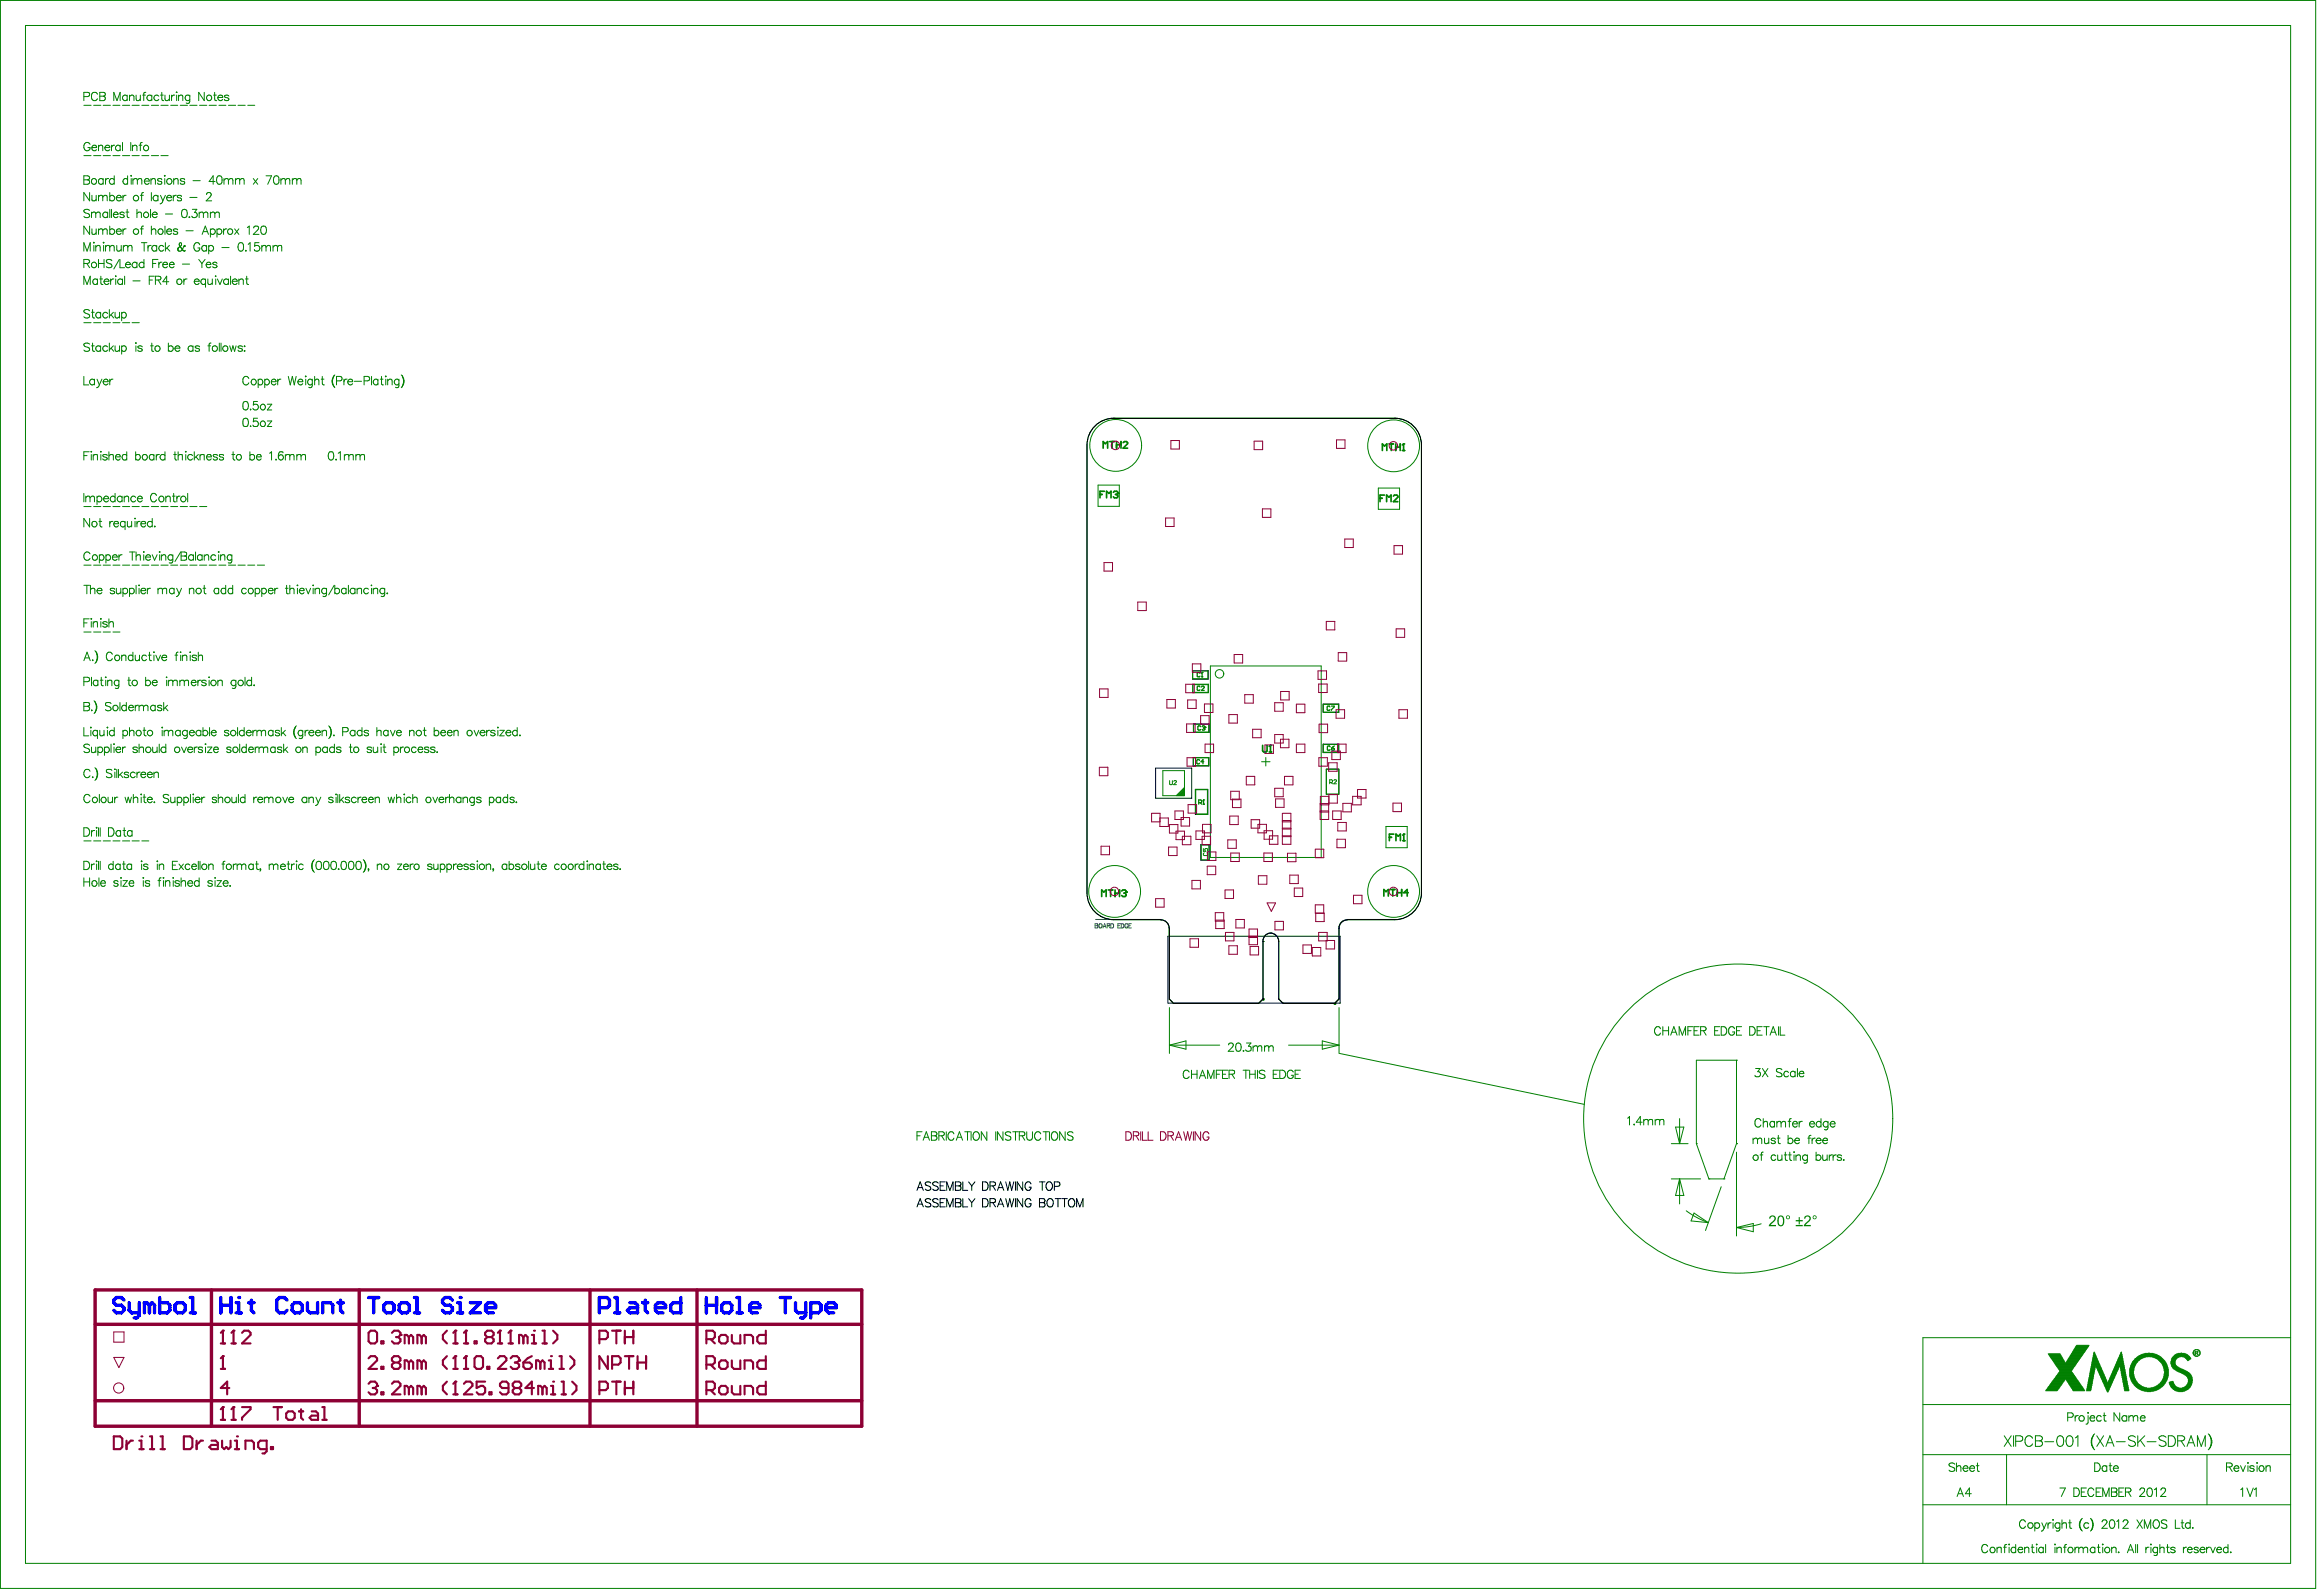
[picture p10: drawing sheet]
<svg xmlns="http://www.w3.org/2000/svg" width="462mm" height="317mm" viewBox="0 0 462 317" stroke-linecap="round" stroke-linejoin="round" font-family="sans-serif">
<path d="M237.5 133.5h3.1v1.7h-3.1zM237.5 136.2h3.1v1.7h-3.1zM230.1 152.9h7.2v6h-7.2zM237.6 150.8h3.1v1.7h-3.1zM237.6 144.1h3.2v1.7h-3.2zM238 157.1h2.5v5h-2.5zM263.5 140.1h3.1v1.7h-3.1zM263.5 148.1h3.1v1.7h-3.1zM264.1 153.1h2.5v5h-2.5zM239.1 168.1h1.7v3.1h-1.7zM232.6 186.4h34.3v13.3h-34.3z" fill="none" stroke="#000" stroke-width=".2"/>
<g fill="none" stroke="#008000" stroke-width=".2">
<path d="M.1 .1h461v316.1h-461zM5.1 5.1h451v306.1h-451zM16.7 19.2l1-.1 .1-.2v-.4l-1.1-.1v1.6M19.4 18.8a.61 .61 0 0 0-.7-.4 .61 .61 0 0 0-.5 .6 .67 .67 0 0 0 .3 .9 .67 .67 0 0 0 .9-.2M19.9 18.4l1 .1 .1 .3-.4 .3 .4 .4-.2 .4-.9 .1zM19.9 19.1h.7M25.3 19.1a.52 .52 0 0 0-.7 0 .52 .52 0 0 0 0 .7 .52 .52 0 0 0 .7 0M25.3 18.9v1.1M25.8 19.2l.4-.3 .4 .1 .1 1M25.8 18.9v1.1M27.1 18.9l.1 1 .4 .1 .3-.3M27.9 18.9v1.1"/>
<path d="M28.4 18.9h.6M29 18.4h-.3l-.1 .3v1.3M30.2 18.9v1.1M30.2 19.1a.54 .54 0 0 0-.8 0 .54 .54 0 0 0 0 .8 .54 .54 0 0 0 .8-.1M31.6 19.1a.54 .54 0 0 0-.8 0 .54 .54 0 0 0 0 .8 .54 .54 0 0 0 .8-.1M32 18.9h.5M32.2 18.4v1.3l.1 .2 .3 .1M32.8 18.9l.1 1 .4 .1 .4-.3M33.7 18.9v1.1M34.2 18.9v1.1M34.8 18.9a.52 .52 0 0 0-.6 .5M35.1 18.4h.2z"/>
<path d="M35.2 18.9v1.1M35.6 19.2a.55 .55 0 0 1 .8-.2v1M35.6 18.9v1.1M37.8 19.1a.52 .52 0 0 0-.8 0 .52 .52 0 0 0 0 .7 .52 .52 0 0 0 .8 0M37.8 18.9l-.1 1.5-.2 .2-.4-.1M40.7 18.4v1.6l-1.1-1.6v1.6M42.5 18.9h.6M42.7 18.4v1.3l.1 .2 .4 .1M43.4 19.4v.2a.52 .52 0 0 0 .4 .4 .52 .52 0 0 0 .5-.2M43.5 19.1a.48 .48 0 0 1 .5-.2 .48 .48 0 0 1 .3 .5h-.9zM45.6 19.1a.56 .56 0 0 0-.9 0l.1 .2 .7 .3 .1 .2a.5 .5 0 0 1-.9 0M16.7 35h.7l.4 .2v.3l-.4 .3 .4 .3-.1 .5-1 .1z"/>
<path d="M16.7 31h1.4M16.7 21h1.4M16.7 35.8h.7M17.8 38.3v1.7l-1.1-1.7v1.7M17.9 28.7a.69 .69 0 0 0-.9-.3 .69 .69 0 0 0-.3 1 .61 .61 0 0 0 .6 .6 .61 .61 0 0 0 .6-.6h-.4M18.3 29.4a.52 .52 0 0 0 .3 .6 .52 .52 0 0 0 .6-.2M18.3 38.9v1a.61 .61 0 0 0 .9-.2M18.3 29.2a.46 .46 0 0 1 .6-.3 .46 .46 0 0 1 .3 .5h-.9zM18.6 31h1.5M18.6 21h1.5M19.2 38.9v1.1M19.6 28.9v1.1"/>
<path d="M19.6 38.9v1.1M19.6 29.2l.4-.3 .4 .1 .1 1M19.6 39.2l.4-.3 .4 .1 .1 .2M20.5 39.2l.4-.3 .4 .1 .1 1M20.5 39.2v.8M20.5 35.8a.52 .52 0 0 0-.7-.1 .52 .52 0 0 0 0 .8 .52 .52 0 0 0 .7-.1M20.5 35.5v1.2M20.5 31h1.5M20.5 21h1.5M20.9 29.4a.55 .55 0 0 0 .3 .6 .55 .55 0 0 0 .7-.2M21 29.2a.47 .47 0 0 1 .5-.3 .47 .47 0 0 1 .4 .5h-1zM21 35.5v1.2"/>
<path d="M21.6 35.5a.51 .51 0 0 0-.6 .5M21.9 38.3v1.7M21.9 39.1a.54 .54 0 0 1 .8-.1 .54 .54 0 0 1 0 .9 .54 .54 0 0 1-.8-.1M22.2 28.9v1.1M22.5 31h1.4M22.5 21h1.4M22.7 20v-1.6l.6 1.6 .6-1.6v1.6M22.7 35.8a.54 .54 0 0 0-.8-.1 .54 .54 0 0 0 0 .8 .54 .54 0 0 0 .8-.1M22.7 35v1.7M22.8 28.9a.57 .57 0 0 0-.6 .5M23.2 39.3v.2a.53 .53 0 0 0 .4 .5 .53 .53 0 0 0 .5-.2M23.3 39.1a.47 .47 0 0 1 .5-.2 .47 .47 0 0 1 .3 .4h-.9z"/>
<path d="M23.9 29.2a.52 .52 0 0 0-.7-.1 .52 .52 0 0 0 0 .8 .52 .52 0 0 0 .7-.1M23.9 28.9v1.1M24.4 31h1.4M24.4 21h1.4M24.4 28.4v1.6M24.5 38.9v1.1M25.1 38.9a.57 .57 0 0 0-.6 .4M25.4 35v1.7M25.4 35.8a.52 .52 0 0 0-.8-.1 .52 .52 0 0 0 0 .8 .52 .52 0 0 0 .8-.1M26 28.4v1.6M26 35h.2zM26.1 35.5v1.2"/>
<path d="M26.3 31h1.4M26.3 21h1.4M26.4 29.2l.2-.2a.38 .38 0 0 1 .7 .2v.8M26.4 28.9v1.1M26.5 35.5v1.2M26.5 35.9l.4-.4 .4 .1 .1 .3M27.4 35.9v.8M27.4 35.9l.3-.4 .5 .1v1.1M27.7 28.9h.5M27.9 38.9h.6M28.2 31h1.4M28.2 21h1.4"/>
<path d="M28.3 28.4h-.3l-.1 .3v1.3M28.6 38.3l-.3 .1-.1 .3v1.3M28.7 36v.2a.52 .52 0 0 0 .4 .5 .52 .52 0 0 0 .6-.3M28.8 35.8a.47 .47 0 0 1 .6-.3 .47 .47 0 0 1 .3 .5h-1zM30.1 35.9l.3-.4 .5 .1v1.1M30.1 35.5v1.2M30.1 31h1.5M30.1 21h1.5M30.1 38.3v1.7M31.5 39.1a.54 .54 0 0 0-.8-.1 .54 .54 0 0 0 0 .9 .54 .54 0 0 0 .8-.1M31.5 38.9v1.1M32 38.9l.4 1.1"/>
<path d="M32 31h1.5M32 21h1.5M32.2 35.8a.47 .47 0 0 0-.4-.3 .47 .47 0 0 0-.4 .3l.2 .2 .6 .2v.2a.47 .47 0 0 1-.4 .3 .47 .47 0 0 1-.4-.3M32.4 40l-.1 .3-.4 .3M32.7 35h.2zM32.8 35.5v1.2M32.9 38.9l-.5 1.1M33.2 39.3a.54 .54 0 0 0 .3 .7 .54 .54 0 0 0 .7-.2M33.3 39.1a.47 .47 0 0 1 .5-.2 .47 .47 0 0 1 .4 .4h-1zM34 21h1.4M34.5 38.9v1.1M34.6 35.5v1.2"/>
<path d="M34.6 35.9l.4-.4 .4 .1 .1 1.1M35.1 38.9a.57 .57 0 0 0-.6 .4M35.9 21h1.4M36.1 39.1a.47 .47 0 0 0-.4-.2 .47 .47 0 0 0-.4 .2l.8 .6v.2l-.2 .1-.5-.1-.1-.1M36.8 35.8a.5 .5 0 0 0-.9 0l.2 .2 .6 .2 .1 .2a.5 .5 0 0 1-.9 0M37.8 21h1.4M37.8 39.3h1.4M38.4 36h1.5M39.7 21h1.5M41.1 38.7l.2-.3 .5-.1 .3 .5-1 1.2h1.1M41.6 21h1.5M42.8 36.1h-1.2l.8-1.1v1.7"/>
<path d="M43.4 35.1a.54 .54 0 0 1 .8 .2v.4a.7 .7 0 0 1-.6 1 1.08 1.08 0 0 1-.2-1.6zM43.6 21h1.4M44.6 35.9l.4-.4 .4 .1 .1 .3M44.6 35.5v1.2M45.5 21h1.4M45.5 35.9v.8M45.5 35.9l.4-.4 .4 .1 .1 1.1M46.9 35.9l.4-.4 .4 .1v.3M46.9 35.5v1.2M47.4 21h1.4M47.7 35.9l.5-.4 .3 .1 .1 1.1M47.7 35.9v.8"/>
<path d="M49.3 21h1.4M50.4 35.5l.9 1.2M51.3 35.5l-.9 1.2M53 35h1.1l-.8 1.7M54.7 35.1a.54 .54 0 0 1 .8 .2l.1 .4a.7 .7 0 0 1-.6 1 1.04 1.04 0 0 1-.3-1.6zM55.9 35.9l.5-.4 .3 .1 .1 .3M55.9 35.5v1.2M56.8 35.9l.4-.4 .4 .1 .1 1.1M56.8 35.9v.8M58.2 35.9l.4-.4 .4 .1 .1 .3M58.2 35.5v1.2M59.1 35.9l.4-.4 .4 .1 .1 1.1"/>
<path d="M59.1 35.9v.8M16.7 50v-1.7l.6 1.7 .7-1.7v1.7M16.7 52.4h1l.1-.5-.4-.3h-.7v1.7M16.7 56.6v-1.6l.6 1.6 .7-1.6v1.6M17.3 52.4l.5 .9M17.8 41.9a.68 .68 0 0 0-1.1 .2l.2 .2 .8 .3 .1 .5a.84 .84 0 0 1-1.1 0M17.8 45v1.7l-1.1-1.7v1.7M18.2 42.2v1.1M18.2 42.5l.4-.3h.3l.2 .3M18.3 45.6v1l.5 .1 .4-.4M18.6 48.3h.2zM18.7 48.9v1.1"/>
<path d="M19.1 42.5l.2-.2a.38 .38 0 0 1 .7 .2v.8M19.1 49.2l.4-.3h.4l.1 1.1M19.1 42.5v.8M19.1 48.9v1.1M19.2 45.6v1.1M19.4 55.5v1.1M19.4 55.7a.52 .52 0 0 0-.8 0 .52 .52 0 0 0 0 .7 .52 .52 0 0 0 .8 0M19.6 45.6v1.1M19.6 51.6v1.7M19.6 52.4h1.1M19.6 45.9l.4-.3h.3l.2 .3M19.9 55.5h.5"/>
<path d="M20.1 55v1.3l.1 .2 .3 .1M20.5 45.9l.2-.3a.38 .38 0 0 1 .7 .3v.8M20.5 45.9v.8M20.5 48.3h.2zM20.6 48.9v1.1M20.7 51.6v1.7M20.7 56v.2a.52 .52 0 0 0 .4 .4 .52 .52 0 0 0 .6-.2M20.8 55.7l.6-.2 .2 .2 .1 .3h-1zM21 48.9v1.1M21 49.2l.4-.3h.4l.1 .3M21.4 42.5a.54 .54 0 0 0-.8-.1 .54 .54 0 0 0 0 .8 .54 .54 0 0 0 .8-.1M21.4 42.2v1.1"/>
<path d="M21.9 41.7v1.6M21.9 45v1.7M21.9 49.2v.8M21.9 49.2l.4-.3h.4v1.1M21.9 45.8a.54 .54 0 0 1 .8-.1 .54 .54 0 0 1 0 .8 .54 .54 0 0 1-.8-.1M22 55.5v1.1M22.2 41.7v1.6M22.3 51.9a.61 .61 0 0 0-.6-.3 .61 .61 0 0 0-.5 .4l.1 .3 .8 .3 .2 .5a.77 .77 0 0 1-1.1 0M22.6 42.7v.2a.51 .51 0 0 0 .3 .4 .51 .51 0 0 0 .6-.2M22.7 55.5a.57 .57 0 0 0-.7 .5M22.8 42.3l.4-.1 .3 .5h-.9zM23 54.9v.2z"/>
<path d="M23 55.5v1.1M23.2 46v.2a.52 .52 0 0 0 .4 .5 .52 .52 0 0 0 .5-.3M23.3 45.8a.48 .48 0 0 1 .5-.2 .48 .48 0 0 1 .3 .4h-.9zM23.3 48.9v1l.4 .1 .4-.3M23.8 51.6l-1.1 1.9M23.9 51.6v1.7h.9M24.1 48.9v1.1M24.4 55.7a.54 .54 0 0 0-.8 0 .54 .54 0 0 0 0 .8 .54 .54 0 0 0 .8-.1M24.4 55.5v1.1M24.5 45.6v1.1M24.6 49.2l.3-.3h.5l.1 .3M24.6 48.9v1.1"/>
<path d="M24.7 42.5a.47 .47 0 0 0-.4-.3 .47 .47 0 0 0-.4 .3l.7 .4 .1 .2a.51 .51 0 0 1-.8 0M24.8 55v1.6M25 52.7a.55 .55 0 0 0 .3 .5 .55 .55 0 0 0 .7-.1M25.1 52.4a.47 .47 0 0 1 .5-.2 .47 .47 0 0 1 .4 .5h-1zM25.1 42.2h.6M25.1 45.6a.57 .57 0 0 0-.6 .4M25.3 41.7v1.3l.1 .2 .3 .1M25.5 49.2l.3-.3h.4l.1 1.1M25.5 49.2v.8M26.5 55.9h1.4M27.3 52.4a.54 .54 0 0 0-.8 0 .54 .54 0 0 0 0 .8 .54 .54 0 0 0 .8-.1M27.3 41.7v1.6"/>
<path d="M27.3 52.2v1.1M27.3 42.5l.3-.3 .5 .1 .1 1M27.9 45.6h.6M28.2 48.3h1.1M28.6 45l-.3 .1-.1 .2v1.4M28.7 52.4a.54 .54 0 0 0-.8 0 .54 .54 0 0 0 0 .8 .54 .54 0 0 0 .8-.1M28.7 51.6v1.7M28.7 48.3v1.7M29.5 48.9v1.1M29.7 55.7h.7M30 41.7v1.6M30.1 48.9a.51 .51 0 0 0-.6 .5"/>
<path d="M30.1 45v1.7M30.1 45.9l.4-.3h.4l.1 1.1M30.3 42.7a.55 .55 0 0 0 .3 .6 .55 .55 0 0 0 .7-.2M30.4 42.5a.47 .47 0 0 1 .5-.3 .47 .47 0 0 1 .4 .5h-1zM30.4 52.4h.6M30.7 55h-1v1.6M30.9 55.7h1l.1-.3v-.3l-1.1-.1v1.6M31.2 49.1a.54 .54 0 0 0-.8-.1 .54 .54 0 0 0 0 .8 .54 .54 0 0 0 .8-.1M31.2 48.9v1.1M31.5 51.6h-1.1v1.7M31.5 55.7l.5 .9M31.6 52.2v1.1"/>
<path d="M32.3 52.2a.57 .57 0 0 0-.7 .5M32.4 52.7a.52 .52 0 0 0 .3 .6 .52 .52 0 0 0 .7-.2M32.5 52.4a.46 .46 0 0 1 .5-.2 .46 .46 0 0 1 .4 .5h-1zM32.6 49.1a.54 .54 0 0 0-.8-.1 .54 .54 0 0 0 0 .8 .54 .54 0 0 0 .8-.1M32.8 45v1.7M32.9 48.3v1.7M32.9 42.6h1.5M33.2 46v.2a.52 .52 0 0 0 .4 .5 .52 .52 0 0 0 .6-.3M33.2 49.4l.6 .6M33.3 45.8a.48 .48 0 0 1 .5-.2 .48 .48 0 0 1 .4 .4h-1zM33.6 56.1h-1.2l.8-1.1v1.6M33.7 52.7a.52 .52 0 0 0 .3 .6 .52 .52 0 0 0 .7-.2"/>
<path d="M33.7 48.9l-.8 .8M33.8 52.4a.46 .46 0 0 1 .5-.2 .46 .46 0 0 1 .4 .5h-1zM35.4 45.8a.56 .56 0 0 0-.9 0l.1 .1 .7 .3 .1 .2a.5 .5 0 0 1-.9 0M35.5 49.4v.5M35.7 48.7l.1-.3h.3v.5l-.6 .5M35.7 48.7l.1 .2a1.72 1.72 0 0 0 .9 1.1M35.7 49.2l-.2 .2M35.7 48.7l1 1.3M36.3 52.6h1.5M36.4 41.8a.56 .56 0 0 1 .8 .2 .83 .83 0 0 1-.5 1.3l-.3-.1a1.19 1.19 0 0 1 0-1.4zM36.6 55.5v1.1M36.8 48.9v.2l.1-.1-.2-.1-.3 .6a.62 .62 0 0 1-.9 .4"/>
<path d="M36.9 49.8l-.2 .2M37 45.9h1.5M37.2 55.5a.52 .52 0 0 0-.6 .5M37.6 43.2h.2zM38.3 41.7h.9l-.5 .6a.55 .55 0 0 1 .4 .9 .55 .55 0 0 1-.9-.2M38.7 56v.2a.52 .52 0 0 0 .4 .4 .52 .52 0 0 0 .6-.2M38.8 55.7a.48 .48 0 0 1 .5-.2 .48 .48 0 0 1 .4 .5h-1zM39.6 51.6l.6 .8M39.7 42.2v1.1M39.7 42.5l.3-.3h.3l.2 .3M39.8 48.7a.6 .6 0 0 0-.7-.4 .6 .6 0 0 0-.5 .6v.5a.59 .59 0 0 0 .6 .6 .59 .59 0 0 0 .6-.6h-.4M40.2 52.4v.9"/>
<path d="M40.2 46.7l.7-1.7 .6 1.7M40.5 42.5l.3-.2a.38 .38 0 0 1 .6 .2v.8M40.5 42.5v.8M40.5 46.1h.8M40.8 51.6l-.6 .8M40.9 55.7a.52 .52 0 0 0-.7 0 .52 .52 0 0 0 0 .7 .52 .52 0 0 0 .7 0M40.9 55.5v1.7M41.1 52.7v.1a.51 .51 0 0 0 .3 .5 .51 .51 0 0 0 .6-.2M41.1 49.1a.54 .54 0 0 0-.8-.1 .54 .54 0 0 0 0 .8 .54 .54 0 0 0 .8-.1M41.1 48.9v1.1M41.3 52.3l.4-.1 .3 .5h-.9zM41.4 55.5v.8a.38 .38 0 0 0 .6 .2l.3-.2"/>
<path d="M41.6 49.1a.54 .54 0 0 1 .8-.1 .54 .54 0 0 1 0 .8 .54 .54 0 0 1-.8-.1M41.6 48.9v1.6M41.9 45.8a.54 .54 0 0 1 .8-.1 .54 .54 0 0 1 0 .8 .54 .54 0 0 1-.8-.1M41.9 42.5l.3-.2a.38 .38 0 0 1 .6 .2M41.9 42.2v1.1M41.9 45.6v1.6M42.3 55.5v1.1M42.8 42.5l.4-.3 .4 .1 .1 1M42.8 42.5v.8M42.9 55h.1zM43 55.5v1.1M43.2 52.4a.47 .47 0 0 0-.4-.2 .47 .47 0 0 0-.4 .2l.7 .4 .1 .3a.51 .51 0 0 1-.8 0"/>
<path d="M43.2 45.6v1.6M43.2 45.8a.54 .54 0 0 1 .8-.1 .54 .54 0 0 1 0 .8 .54 .54 0 0 1-.8-.1M43.3 55.5l.5 1.1 .5-1.1M44.2 49.3h1.4M44.5 45.6v1.1M45.2 45.6a.57 .57 0 0 0-.7 .4M45.5 55.7a.54 .54 0 0 0-.8 0 .54 .54 0 0 0 0 .8 .54 .54 0 0 0 .8-.1M45.5 55.5v1.1M45.9 55v1.6M46.3 56v.2a.52 .52 0 0 0 .4 .4 .52 .52 0 0 0 .5-.2M46.3 55.7l.6-.2 .2 .2 .1 .3h-.9zM46.7 45.6l.9 1.1"/>
<path d="M47.6 55.8l.2-.2a.38 .38 0 0 1 .7 .2v.8M47.6 55.5v1.1M47.6 45.6l-.9 1.1M47.6 48.4a.54 .54 0 0 1 .9 .2v.4a.7 .7 0 0 1-.6 1 1.08 1.08 0 0 1-.3-1.6zM48.9 49.9h.1zM48.9 55.5h.5M49.1 55v1.3l.1 .2 .3 .1M49.3 45.3l.3-.3v1.7M49.4 48.6l.4-.3v1.7M50.5 45.4a.51 .51 0 0 1 .5-.4 .51 .51 0 0 1 .5 .3l-.1 .3-1 1.1h1.2M51.6 48.3h-.8l-.1 .7a.59 .59 0 0 1 .9 0 .59 .59 0 0 1-.1 .8 .59 .59 0 0 1-.9-.1M52.1 49.2l.4-.3h.4l.1 .3"/>
<path d="M52.1 48.9v1.1M52.2 45.1a.64 .64 0 0 1 .8 .2 .79 .79 0 0 1 0 .9 .79 .79 0 0 1-.8 .4 1.24 1.24 0 0 1 0-1.5zM53 49.2l.4-.3h.4l.1 1.1M53 49.2v.8M54.4 49.2l.4-.3h.4l.1 .3M54.4 48.9v1.1M55.3 49.2l.3-.3h.5v1.1M55.3 49.2v.8M16.7 74.9v1.7h1M16.7 64.2h1.4M17.8 61.9a.64 .64 0 0 0-.6-.3 .64 .64 0 0 0-.5 .4l.2 .3 .8 .3 .1 .5a.74 .74 0 0 1-1.1 0M17.8 68.5a.68 .68 0 0 0-1.1 .2l.2 .2 .8 .3 .1 .5a.74 .74 0 0 1-1.1 0"/>
<path d="M18.2 62.2h.6M18.2 68.8h.6M18.4 61.6v1.4l.1 .2 .4 .1M18.4 68.3v1.3l.1 .3h.4M18.6 64.2h1.5M18.8 75.7a.54 .54 0 0 0-.8-.1 .54 .54 0 0 0 0 .8 .54 .54 0 0 0 .8 0M18.8 75.5v1.1M19.3 75.5l.5 1.1M19.8 76.6l-.3 .5-.3 .1M20 62.2v1.1M20 68.8v1.1M20 62.4a.54 .54 0 0 0-.8-.1 .54 .54 0 0 0 0 .8 .54 .54 0 0 0 .8 0"/>
<path d="M20 69.1a.54 .54 0 0 0-.8-.1 .54 .54 0 0 0 0 .8 .54 .54 0 0 0 .8-.1M20.3 75.5l-.5 1.1M20.5 64.2h1.5M20.5 76v.1a.52 .52 0 0 0 .4 .5 .52 .52 0 0 0 .6-.2M20.6 75.7a.47 .47 0 0 1 .6-.2 .47 .47 0 0 1 .3 .5h-1zM21.4 62.4a.54 .54 0 0 0-.8-.1 .54 .54 0 0 0 0 .8 .54 .54 0 0 0 .8 0M21.4 69.1a.54 .54 0 0 0-.8-.1 .54 .54 0 0 0 0 .8 .54 .54 0 0 0 .8-.1M21.8 61.6v1.7M21.8 68.3v1.6M21.9 75.5v1.1M22.1 62.7l.6 .6M22.1 69.3l.6 .6"/>
<path d="M22.5 64.2h1.4M22.5 75.5a.56 .56 0 0 0-.6 .5M22.6 62.2l-.8 .8M22.6 68.8l-.8 .8M22.9 62.2l.1 1 .4 .1 .4-.3M22.9 68.8v.8a.38 .38 0 0 0 .6 .3l.3-.3M23.8 62.2v1.1M23.8 68.8v1.1M24.2 69.1a.52 .52 0 0 1 .8-.1 .52 .52 0 0 1 0 .8 .52 .52 0 0 1-.8-.1M24.2 62.4a.52 .52 0 0 1 .8 0 .52 .52 0 0 1 0 .7 .52 .52 0 0 1-.8 0M24.2 62.2v1.7M24.2 68.8v1.7"/>
<path d="M24.4 64.2h1.4M26.3 64.2h1.4M27.1 68.8v1.1M27.1 68.2v.2zM28.3 69.1a.56 .56 0 0 0-.9 0l.1 .1 .7 .3 .1 .2a.5 .5 0 0 1-.9 0M30 68.8h.5M30.2 68.3l.1 1.6h.3M33.5 69.1a.54 .54 0 0 1 .8-.1 .54 .54 0 0 1 0 .8 .54 .54 0 0 1-.8-.1M33.5 68.3v1.6M34.8 69.3v.2a.52 .52 0 0 0 .4 .4 .52 .52 0 0 0 .6-.2M34.9 69.1l.6-.3 .2 .2 .1 .3h-1zM38.4 69.1a.54 .54 0 0 0-.8-.1 .54 .54 0 0 0 0 .8 .54 .54 0 0 0 .8-.1"/>
<path d="M38.4 68.8v1.1M39.7 69.1a.56 .56 0 0 0-.8 0v.1l.8 .3v.2a.5 .5 0 0 1-.8 0M41.4 68.8h.5M42 68.3l-.3 .1-.1 1.5M43.7 68.3v1.6M44 68.3v1.6M45.7 68.8l.4 1.1 .3-1.1 .3 1.1 .3-1.1M48.3 69.1a.56 .56 0 0 0-.9 0l.1 .1 .7 .3 .1 .2a.5 .5 0 0 1-.9 0M48.6 80a.53 .53 0 0 1 .8 .3 .79 .79 0 0 1 0 .9 .79 .79 0 0 1-.8 .3l-.2-.6v-.6zM48.6 68.9h.2zM48.6 69.9h.2zM49.5 75.4a.6 .6 0 0 0-.6-.5 .6 .6 0 0 0-.5 .7 .76 .76 0 0 0 .7 1l.4-.4"/>
<path d="M51.3 79.9h-.8l-.1 .7a.58 .58 0 0 1 .9 0 .58 .58 0 0 1-.1 .9 .58 .58 0 0 1-.8-.2M51.4 75.7a.52 .52 0 0 1 .8 0 .52 .52 0 0 1 0 .7 .52 .52 0 0 1-.8 0M51.4 75.5v1.7M52.7 75.7a.52 .52 0 0 1 .8 0 .52 .52 0 0 1 0 .7 .52 .52 0 0 1-.8 0M52.7 75.5v1.7M54 76a.51 .51 0 0 0 .3 .6 .51 .51 0 0 0 .7-.2M54.1 75.7a.47 .47 0 0 1 .5-.2 .47 .47 0 0 1 .4 .5h-1zM55.3 75.5v1.1M55.9 75.5a.56 .56 0 0 0-.6 .5M57.4 74.9l.4 1.7 .4-1.7 .4 1.7 .4-1.7M59.3 76v.1a.52 .52 0 0 0 .4 .5 .52 .52 0 0 0 .6-.2M59.4 75.7a.47 .47 0 0 1 .6-.2 .47 .47 0 0 1 .3 .5h-1z"/>
<path d="M60.8 74.9h.2zM60.9 75.5v1.1M62.2 75.7a.52 .52 0 0 0-.8 0 .52 .52 0 0 0 0 .7 .52 .52 0 0 0 .8 0M62.2 75.5l-.1 1.5-.2 .2-.4-.1M62.7 75.8l.3-.3 .4 .1 .1 1M62.7 74.9v1.7M64 75.5h.5M64.2 74.9v1.4l.1 .2 .3 .1M66.4 75.1l-.2 .9 .3 1M66.5 74.8l-.1 .2M66.5 74.8a1.68 1.68 0 0 0 0 2.2M66.5 77l.2 .2"/>
<path d="M66.7 74.6l-.2 .2M67 75.8l.9-.1 .2-.2-.1-.4-.3-.2h-.7v1.7M68.5 75.5v1.1M69.1 75.5a.51 .51 0 0 0-.6 .5M69.3 76v.1a.52 .52 0 0 0 .3 .5 .52 .52 0 0 0 .6-.2M69.3 75.7a.47 .47 0 0 1 .6-.2 .47 .47 0 0 1 .3 .5h-.9zM70.6 75.9h1.4M72.5 75.8l.9-.1 .2-.2-.1-.4-.3-.2h-.7v1.7M74 74.9v1.7M75.3 75.7a.52 .52 0 0 0-.8 0 .52 .52 0 0 0 0 .7 .52 .52 0 0 0 .8 0M75.3 75.5v1.1M75.7 75.5h.6"/>
<path d="M76 74.9v1.6l.4 .1M76.7 74.9h.2zM76.8 75.5v1.1M77.2 75.8l.4-.3 .4 .1 .1 1M77.2 75.5v1.1M79.4 75.7a.52 .52 0 0 0-.7 0 .52 .52 0 0 0 0 .7 .52 .52 0 0 0 .7 0M79.4 75.5v1.5l-.3 .2-.3-.1M79.9 74.6l.2 .2M80.1 74.8a1.82 1.82 0 0 1 0 2.2M80.1 77l-.2 .2M80.1 74.8l.3 .9-.3 1.3M16.7 98.2v1.7"/>
<path d="M16.7 90.7h.6M17.1 98.8v1.1M17.1 99.1l.4-.3h.3l.1 .3M17.8 89.9h-1.1v1.7M17.9 99.1l.4-.3h.4l.1 1.1M17.9 99.1v.8M18.1 89.9h.2zM18.2 90.5v1.1M18.6 90.5v1.1M18.6 90.8a.61 .61 0 0 1 .8-.3v1.1M19.3 98.8v1.7M19.3 99a.54 .54 0 0 1 .8-.1 .54 .54 0 0 1 0 .8 .54 .54 0 0 1-.8 0"/>
<path d="M20 89.9h.2zM20.1 90.5v1.1M20.6 99.3v.1a.52 .52 0 0 0 .4 .5 .52 .52 0 0 0 .6-.2M20.7 99a.47 .47 0 0 1 .6-.2 .47 .47 0 0 1 .3 .5h-1zM21.4 90.7l-.4-.2h-.5v.2v.2l.8 .2 .1 .2a.5 .5 0 0 1-.9 0M21.7 89.9v1.7M21.7 90.8a.61 .61 0 0 1 .8-.3l.1 1.1M22.9 98.2v1.7M22.9 99a.54 .54 0 0 0-.8-.1 .54 .54 0 0 0 0 .8 .54 .54 0 0 0 .8 0M23 90.9v.2a.49 .49 0 0 0 .4 .5 .49 .49 0 0 0 .5-.3M23.1 90.7l.3-.2h.4l.1 .4h-.9zM24.3 99a.54 .54 0 0 0-.8-.1 .54 .54 0 0 0 0 .8 .54 .54 0 0 0 .8 0"/>
<path d="M24.3 98.8v1.1M24.7 98.8v1.1M24.7 99.1l.5-.3h.3l.1 1.1M25.2 90.7a.52 .52 0 0 0-.7-.1 .52 .52 0 0 0 0 .8 .52 .52 0 0 0 .7-.1M25.2 89.9v1.7M27 90.7a.52 .52 0 0 1 .8-.1 .52 .52 0 0 1 0 .8 .52 .52 0 0 1-.8-.1M27 99a.54 .54 0 0 0-.8-.1 .54 .54 0 0 0 0 .8 .54 .54 0 0 0 .8 0M27 89.9v1.7M27.4 99.3v.1a.52 .52 0 0 0 .3 .5 .52 .52 0 0 0 .6-.2M27.4 99a.47 .47 0 0 1 .6-.2 .47 .47 0 0 1 .3 .5h-.9zM30.7 90.5v1.1M30.7 90.7a.52 .52 0 0 0-.8-.1 .52 .52 0 0 0 0 .8 .52 .52 0 0 0 .8-.1"/>
<path d="M31.1 90.5v1.1M31.2 98.6a.59 .59 0 0 0-.9-.3 .9 .9 0 0 0-.3 1 .9 .9 0 0 0 .8 .6l.4-.4M31.8 90.5a.47 .47 0 0 0-.7 .4M32.8 90.7a.54 .54 0 0 0-.7-.1 .54 .54 0 0 0 0 .8 .54 .54 0 0 0 .7-.1M32.8 89.9v1.7M33 98.8v1.1M33 99.1l.4-.3h.4l.1 1.1M34.3 98.8h.6M34.6 98.2v1.6l.4 .1M34.6 90.5h.5M34.8 89.9v1.3l.1 .3 .3 .1M35.2 98.8v1.1"/>
<path d="M35.5 90.8a.61 .61 0 0 1 .8-.3v1.1M35.5 89.9v1.7M35.9 98.8a.51 .51 0 0 0-.7 .5M36.9 89.9h.2zM37 90.5v1.1M37.4 98.2v1.7M38.3 90.7a.54 .54 0 0 0-.8-.1 .54 .54 0 0 0 0 .8 .54 .54 0 0 0 .8-.1M38.7 89.9v1.7M39 90.9l.6 .7M39.5 90.5l-.8 .7M39.8 90.8a.61 .61 0 0 1 .8-.3l.1 1.1M39.8 90.5v1.1"/>
<path d="M41.1 90.9v.2a.49 .49 0 0 0 .4 .5 .49 .49 0 0 0 .6-.3M41.3 90.5a.47 .47 0 0 1 .5 0 .47 .47 0 0 1 .3 .4h-1zM43.3 90.7l-.3-.2h-.5l-.1 .2 .3 .2 .5 .2 .1 .2a.47 .47 0 0 1-.4 .3 .47 .47 0 0 1-.5-.3M44.5 90.7a.51 .51 0 0 0-.8 0v.2l.7 .2 .1 .2a.47 .47 0 0 1-.4 .3 .47 .47 0 0 1-.4-.3M46.2 90.5h.6M46.4 89.9v1.3l.1 .3 .3 .1M48.6 83.3a.53 .53 0 0 1 .8 .3 .79 .79 0 0 1 0 .9 .79 .79 0 0 1-.8 .4l-.2-.7v-.6zM49.8 89.9v1.7M49.8 90.7a.52 .52 0 0 1 .7-.1 .52 .52 0 0 1 0 .8 .52 .52 0 0 1-.7-.1M49.9 84.8v.1zM49.9 81.4v.2zM51.1 90.9v.2a.49 .49 0 0 0 .4 .5 .49 .49 0 0 0 .5-.3"/>
<path d="M51.3 83.3h-.8l-.1 .7a.58 .58 0 0 1 .9 0 .58 .58 0 0 1-.1 .8 .58 .58 0 0 1-.8-.2M51.3 90.5a.47 .47 0 0 1 .5 0 .47 .47 0 0 1 .2 .4h-.9zM53.2 83.8h.9l-.9 1.1h.9M53.2 80.5h.9l-.9 1.1h.9M53.7 90.2l.4-.3v1.7M55 91.4v.2zM56.4 90.1l-.1-.1a.61 .61 0 0 0-.8 .2l-.1 .8M56.8 90.5v1.1M56.8 90.8a.61 .61 0 0 1 .8-.3l.1 .3M57.7 90.8v.8M57.7 90.8a.58 .58 0 0 1 .8-.3l.1 1.1M59.1 90.5v1.1"/>
<path d="M59.1 90.8a.58 .58 0 0 1 .8-.3l.1 .3M60 90.8v.8M60 90.8a.64 .64 0 0 1 .8-.3v1.1M65.6 90a.58 .58 0 0 1 .8 .2l.1 .4a.75 .75 0 0 1-.7 1 1.08 1.08 0 0 1-.2-1.6zM66.8 91.5h.2zM67.3 90.2l.5-.3v1.7M68.6 90.8a.64 .64 0 0 1 .8-.3l.1 .3M68.6 90.5v1.1M69.5 90.8a.61 .61 0 0 1 .8-.3l.1 1.1M69.5 90.8v.8M70.9 90.5v1.1M70.9 90.8a.61 .61 0 0 1 .8-.3v.3"/>
<path d="M71.7 90.8a.64 .64 0 0 1 .8-.3l.1 1.1M71.7 90.8v.8M218.7 96.6h4.2v4.2h-4.2zM221.8 83.3h.1M221.8 83.3a5.3 5.3 0 0 0-5.3 5.3v89.1a5.3 5.3 0 0 0 5.3 5.4h9.4M221.8 83.3h55.9M274.5 97.2h4.2v4.2h-4.2zM277.7 83.3h.1M277.7 83.3a5.3 5.3 0 0 1 5.4 5.3M283.1 88.6h.1M283.1 88.6v89.1a5.3 5.3 0 0 1-5.4 5.4h-9.4M16.7 112.5h1.4"/>
<path d="M16.7 100.8h1.4M16.7 116.5h1.1M17.3 116.5v1.7M17.8 103.2v1.7l-1.1-1.7v1.7M17.9 110.3a.69 .69 0 0 0-.9-.4 .69 .69 0 0 0-.3 1 .64 .64 0 0 0 .5 .6 .64 .64 0 0 0 .7-.4M18 117.4a.64 .64 0 0 1 .8-.3l.1 1.1M18 116.5v1.7M18.6 112.5h1.5M18.6 100.8h1.5M19.3 117.6v.1a.52 .52 0 0 0 .4 .5 .52 .52 0 0 0 .6-.3M19.4 117.3l.3-.2h.4l.2 .5h-1zM19.7 103.8h.6"/>
<path d="M19.8 110.7a.52 .52 0 0 1 .8-.1 .52 .52 0 0 1 0 .8 .52 .52 0 0 1-.8-.1M19.8 110.4v1.7M19.9 103.2v1.4l.1 .2 .3 .1M20.5 112.5h1.5M20.5 100.8h1.5M21.1 110.7a.52 .52 0 0 1 .8-.1 .52 .52 0 0 1 0 .8 .52 .52 0 0 1-.8-.1M21.1 110.4v1.7M21.9 103.8v1.1M22.4 110.9a.52 .52 0 0 0 .3 .6 .52 .52 0 0 0 .6-.2M22.4 110.7a.46 .46 0 0 1 .6-.3 .46 .46 0 0 1 .3 .5h-.9zM22.5 112.5h1.4M22.5 100.8h1.4"/>
<path d="M22.5 103.8a.49 .49 0 0 0-.6 .5M22.7 104.3v.1a.49 .49 0 0 0 .3 .5 .49 .49 0 0 0 .6-.3M22.8 117.3l-.3-.2h-.5l-.1 .2 .1 .2 .7 .2 .1 .2a.5 .5 0 0 1-.9 0M22.9 103.8h.5l.2 .5h-.9zM23.2 117.1l.1 1 .3 .1 .5-.3M23.7 110.4v1.1M24.1 117.1v1.1M24.3 110.4a.57 .57 0 0 0-.6 .5M24.4 112.5h1.4M24.4 100.8h1.4M24.5 117.3a.52 .52 0 0 1 .7-.1 .52 .52 0 0 1 0 .8 .52 .52 0 0 1-.7-.1M24.5 117.1v1.7"/>
<path d="M24.9 104a.52 .52 0 0 0-.8-.1 .52 .52 0 0 0 0 .8 .52 .52 0 0 0 .8-.1M24.9 103.8v1.6M25.4 103.8v1l.4 .1 .4-.3M25.8 117.3a.52 .52 0 0 1 .8-.1 .52 .52 0 0 1 0 .8 .52 .52 0 0 1-.8-.1M25.8 109.9h1.1M25.8 117.1v1.7M26.2 103.8v1.1M26.3 112.5h1.4M26.3 100.8h1.4M26.3 109.9v1.6M26.8 103.2h.2zM26.9 103.8v1.1"/>
<path d="M27.1 110.8l.4-.4 .4 .1v1M27.1 109.9v1.6M27.1 116.5v1.7M27.3 103.8v1.1M27.6 116.5h.2zM27.7 117.1v1.1M27.9 103.8a.49 .49 0 0 0-.6 .5M28.1 104.3a.51 .51 0 0 0 .3 .6 .51 .51 0 0 0 .6-.3M28.1 117.6a.51 .51 0 0 0 .3 .6 .51 .51 0 0 0 .6-.3M28.1 104l.2-.2h.4l.2 .1 .1 .4h-.9zM28.1 117.3l.2-.2h.4l.2 .1 .1 .4h-.9zM28.2 112.5h1.4"/>
<path d="M28.2 100.8h1.4M28.6 109.8v.2zM28.6 110.4v1.1M29 110.9a.55 .55 0 0 0 .3 .6 .55 .55 0 0 0 .7-.2M29.1 110.7a.47 .47 0 0 1 .5-.3 .47 .47 0 0 1 .4 .5h-1zM29.3 117.1v1.1M30 117.1a.49 .49 0 0 0-.7 .5M30.1 112.5h1.5M30.1 100.8h1.5M30.3 103.2v1.7M30.3 104a.54 .54 0 0 0-.8-.1 .54 .54 0 0 0 0 .8 .54 .54 0 0 0 .8-.1M30.3 110.4l.5 1.1 .5-1.1"/>
<path d="M30.7 104.8h.2zM31.5 117.1v1.1M31.5 117.4a.61 .61 0 0 1 .8-.3v.3M31.7 109.9h.2zM31.8 110.4v1.1M32 112.5h1.5M32 100.8h1.5M32.1 110.8l.5-.4 .3 .1 .1 1M32.1 110.4v1.1M32.3 117.4a.58 .58 0 0 1 .8-.3l.1 1.1M32.3 117.4v.8M34 112.5h1.4"/>
<path d="M34 100.8h1.4M34.4 110.4l-.1 1.5-.6 .1M34.4 110.7a.54 .54 0 0 0-.8-.1 .54 .54 0 0 0 0 .8 .54 .54 0 0 0 .8-.1M34.7 117.1v1.1M34.7 117.3a.52 .52 0 0 0-.8-.1 .52 .52 0 0 0 0 .8 .52 .52 0 0 0 .8-.1M35.2 117.1l.5 1.1M35.7 118.2l-.6 .6M35.9 112.5h1.4M35.9 100.8h1.4M36 109.9l-1.2 1.9M36.1 109.9h.7l.3 .1v.5l-.3 .2 .3 .1v.6l-1 .1zM36.1 110.7h.7"/>
<path d="M36.1 117.1l-.4 1.1M37.7 117.4a.64 .64 0 0 1 .8-.3l.1 1.1M37.7 117.1v1.1M37.8 112.5h1.4M37.8 100.8h1.4M38.5 110.7a.54 .54 0 0 0-.8-.1 .54 .54 0 0 0 0 .8 .54 .54 0 0 0 .8-.1M38.5 110.4v1.1M38.9 109.9v1.6M39.7 112.5h1.5M39.7 100.8h1.5M40.2 110.7a.52 .52 0 0 0-.7-.1 .52 .52 0 0 0 0 .8 .52 .52 0 0 0 .7-.1M40.2 110.4v1.1"/>
<path d="M40.4 117.1h.6M40.7 110.8l.4-.4 .4 .1 .1 1M40.7 110.4v1.1M40.7 116.5v1.4l.1 .2 .3 .1M41.6 112.5h1.5M43 110.7a.54 .54 0 0 0-.8-.1 .54 .54 0 0 0 0 .8 .54 .54 0 0 0 .8-.1M43.5 109.9h.1zM43.5 110.4v1.1M43.5 117.1v1.1M43.5 117.3a.52 .52 0 0 0-.7-.1 .52 .52 0 0 0 0 .8 .52 .52 0 0 0 .7-.1M43.6 112.5h1.4M43.9 110.8l.4-.4 .4 .1 .1 1"/>
<path d="M43.9 110.4v1.1M44.9 117.3a.52 .52 0 0 0-.7-.1 .52 .52 0 0 0 0 .8 .52 .52 0 0 0 .7-.1M44.9 116.5v1.7M45.5 112.5h1.4M46.2 110.4l-.1 1.5-.7 .1M46.2 110.7a.52 .52 0 0 0-.8-.1 .52 .52 0 0 0 0 .8 .52 .52 0 0 0 .8-.1M46.3 117.3a.52 .52 0 0 0-.7-.1 .52 .52 0 0 0 0 .8 .52 .52 0 0 0 .7-.1M46.3 116.5v1.7M47.4 112.5h1.4M49 117.3a.52 .52 0 0 0-.7-.1 .52 .52 0 0 0 0 .8 .52 .52 0 0 0 .7-.1M49.3 112.5h1.4M50.8 117.3a.52 .52 0 0 1 .8-.1 .52 .52 0 0 1 0 .8 .52 .52 0 0 1-.8-.1"/>
<path d="M50.8 117.1v1.7M51.2 112.5h1.5M52.1 117.1v1.7M52.1 117.3a.52 .52 0 0 1 .8-.1 .52 .52 0 0 1 0 .8 .52 .52 0 0 1-.8-.1M53.4 117.6a.51 .51 0 0 0 .3 .6 .51 .51 0 0 0 .7-.3M53.5 117.3l.2-.2h.4l.2 .1 .1 .4h-1zM54.7 117.1v1.1M55.3 117.1a.49 .49 0 0 0-.6 .5M56.8 117.1h.6M57.1 116.5v1.6l.4 .1M57.7 116.5v1.7M57.7 117.4a.58 .58 0 0 1 .8-.3l.1 1.1"/>
<path d="M59.1 116.5h.2zM59.2 117.1v1.1M59.6 117.6v.1a.49 .49 0 0 0 .4 .5 .49 .49 0 0 0 .5-.3M59.7 117.3l.3-.2h.4l.1 .5h-.9zM60.9 117.1l.5 1.1 .5-1.1M62.3 116.5h.1zM62.4 117.1v1.1M62.7 117.4a.61 .61 0 0 1 .8-.3l.1 1.1M62.7 117.1v1.1M65 117.3a.54 .54 0 0 0-.8-.1 .54 .54 0 0 0 0 .8 .54 .54 0 0 0 .8-.1M65 117.1v1.3a.45 .45 0 0 1-.7 .3M66.5 116.5l-1.1 1.9"/>
<path d="M66.7 117.3a.52 .52 0 0 1 .7-.1 .52 .52 0 0 1 0 .8 .52 .52 0 0 1-.7-.1M66.7 116.5v1.7M68.9 117.3a.52 .52 0 0 0-.8-.1 .52 .52 0 0 0 0 .8 .52 .52 0 0 0 .8-.1M68.9 117.1v1.1M69.4 116.5v1.7M70.7 117.3a.54 .54 0 0 0-.8-.1 .54 .54 0 0 0 0 .8 .54 .54 0 0 0 .8-.1M70.7 117.1v1.1M71.1 117.1v1.1M71.1 117.4a.61 .61 0 0 1 .8-.3l.1 1.1M73.4 117.3a.52 .52 0 0 0-.8-.1 .52 .52 0 0 0 0 .8 .52 .52 0 0 0 .8-.1M73.9 116.5h.1zM74 117.1v1.1"/>
<path d="M74.3 117.1v1.1M74.3 117.4a.64 .64 0 0 1 .8-.3l.1 1.1M76.6 117.3a.54 .54 0 0 0-.8-.1 .54 .54 0 0 0 0 .8 .54 .54 0 0 0 .8-.1M76.6 117.1l-.1 1.5-.2 .2-.4-.1M77 118.1h.2zM16.7 135.7h.7l.4-.3a.46 .46 0 0 0-.4-.6h-.7v1.7M16.7 139.8l1.1 .2v.5l-.4 .1 .4 .3-.1 .5-1 .1zM16.7 125.8h1.4M16.7 124h.6M16.7 131.5l.6-1.7 .7 1.7M17 131h.8M17.8 123.2h-1.1v1.6"/>
<path d="M18.1 123.2h.2zM18.2 123.7v1.1M18.2 134.8v1.7M18.4 131.4h.1zM18.6 123.7v1.1M18.6 124.1l.3-.4 .5 .1v1M18.6 125.8h1.5M18.7 139.5l.2 .2M18.9 139.7l.3 .9-.3 1.3M18.9 129.5l.2 .2M18.9 139.7l.1 .2a1.7 1.7 0 0 1-.1 2M19.1 129.7l.3 .9v.7l-.3 .6"/>
<path d="M19.1 129.7l.3 .9-.3 1.3M19.1 131.9l-.2 .2M19.5 135.6a.52 .52 0 0 0-.8-.1 .52 .52 0 0 0 0 .8 .52 .52 0 0 0 .8-.1M19.5 135.4v1.1M20 135.4h.5M20 123.2h.2zM20.1 123.7v1.1M20.2 134.8v1.4l.1 .2 .3 .1M20.5 125.8h1.5M21 134.8h.1zM21.1 135.4v1.1M21.4 124a.5 .5 0 0 0-.9 0l.8 .4 .1 .2a.56 .56 0 0 1-.9 0"/>
<path d="M21.4 135.7a.61 .61 0 0 1 .8-.3l.1 1.1M21.4 135.4v1.1M21.7 124.1l.4-.4 .4 .1 .1 1M21.7 123.2v1.6M22.4 130.2a.6 .6 0 0 0-.7-.4 .6 .6 0 0 0-.5 .7v.4a.6 .6 0 0 0 .5 .6 .6 .6 0 0 0 .7-.4M22.5 125.8h1.4M23.7 135.6a.52 .52 0 0 0-.8-.1 .52 .52 0 0 0 0 .8 .52 .52 0 0 0 .8-.1M23.7 135.4l-.1 1.5-.2 .2-.4-.1M23.9 139.8v1.7M24.2 130.4v1.1M24.2 130.7a.61 .61 0 0 1 .8-.2l.1 1M25.2 139.8v1.7"/>
<path d="M25.5 135.4h.5M25.7 134.8v1.4v.2l.4 .1M26.5 130.6a.52 .52 0 0 0-.8 0 .52 .52 0 0 0 0 .7 .52 .52 0 0 0 .8 0M26.5 129.8v1.7M26.9 130.4l.1 1 .4 .1 .4-.3M27.8 130.4v1.1M29 135.6a.54 .54 0 0 1 .8-.1 .54 .54 0 0 1 0 .8 .54 .54 0 0 1-.8-.1M29 134.8v1.7M29.2 130.6a.52 .52 0 0 0-.8 0 .52 .52 0 0 0 0 .7 .52 .52 0 0 0 .8 0M29.6 130.4h.5M29.8 129.8v1.4v.2l.4 .1M30.3 135.9v.1a.52 .52 0 0 0 .4 .5 .52 .52 0 0 0 .6-.3"/>
<path d="M30.4 135.6l.3-.2h.4l.2 .5h-1zM30.6 129.8h.1zM30.7 130.4v1.1M31 130.4l.5 1.1 .5-1.1M32.2 130.9v.1a.52 .52 0 0 0 .4 .5 .52 .52 0 0 0 .6-.2M32.3 130.6l.3-.2 .4 .1 .2 .4h-1zM32.6 139.8v1.7M33.1 134.8h.1zM33.2 135.4v1.1M33.5 135.7a.64 .64 0 0 1 .8-.3l.1 .3M33.5 135.4v1.1M34.4 135.7a.61 .61 0 0 1 .8-.3l.1 1.1"/>
<path d="M34.4 135.7v.8M34.8 130.4h.6M35.5 129.8l-.3 .1-.1 .3v1.3M35.8 135.7a.61 .61 0 0 1 .8-.3l.1 .3M35.8 135.4v1.1M35.9 129.8h.1zM36 130.4v1.1M36.3 130.7a.64 .64 0 0 1 .8-.2l.1 1M36.3 130.4v1.1M36.7 135.7a.58 .58 0 0 1 .8-.3v1.1M36.7 135.7v.8M37.8 129.8h.2z"/>
<path d="M37.9 130.4v1.1M38.1 135.9v.1a.49 .49 0 0 0 .4 .5 .49 .49 0 0 0 .5-.3M38.3 135.4h.6l.1 .5h-.9zM39.1 130.6v-.1a.63 .63 0 0 0-.8 .1l.2 .3 .6 .1v.3a.47 .47 0 0 1-.4 .2 .47 .47 0 0 1-.4-.2M39.4 135.4v1.1M39.5 130.7a.58 .58 0 0 1 .7-.2l.1 1M39.5 129.8v1.7M40 135.4a.47 .47 0 0 0-.6 .5M41.1 135.6l-.4-.2h-.5v.2v.2l.8 .2 .1 .2a.5 .5 0 0 1-.9 0M41.6 134.8h.1zM41.6 135.4v1.1M43.4 135.7a.64 .64 0 0 1 .8-.3l.1 1.1"/>
<path d="M43.4 135.4v1.1M47 135.4l-.1 1.5-.3 .2-.3-.1M47 135.6a.54 .54 0 0 0-.8-.1 .54 .54 0 0 0 0 .8 .54 .54 0 0 0 .8-.1M48.8 134.8v1.7M50.1 135.6a.54 .54 0 0 0-.8-.1 .54 .54 0 0 0 0 .8 .54 .54 0 0 0 .8-.1M50.1 134.8v1.7M50.5 136.4h.2zM237.5 133.6h3v1.5h-3zM237.6 136.3h3v1.5h-3zM241 132.6h22.1v38.1h-22.1zM16.7 144.8v1.7h1M16.7 140.6h.7"/>
<path d="M17.8 148.4a.64 .64 0 0 0-.6-.3 .64 .64 0 0 0-.5 .4l.1 .2 .9 .4 .1 .5a.74 .74 0 0 1-1.1 0M17.9 153.5a.69 .69 0 0 0-.9-.3 .69 .69 0 0 0-.3 1 .64 .64 0 0 0 .5 .6 .64 .64 0 0 0 .7-.4M17.9 158.5a.69 .69 0 0 0-.9-.3 .69 .69 0 0 0-.3 1 .64 .64 0 0 0 .5 .6 .64 .64 0 0 0 .7-.4M18 144.8h.2zM18.1 145.4v1.1M18.2 148.7l.1 1 .4 .1 .4-.3M18.3 141.3v.2zM18.4 154.7h.1zM18.9 152.8l.2 .2M18.9 141.9l-.2 .1M19.1 148.7v1.1M19.1 153l.3 .9v.7l-.3 .6"/>
<path d="M19.1 155.2l-.2 .1M19.1 153l.3 .9-.3 1.3M19.4 145.4v1.6M19.4 145.6a.52 .52 0 0 0-.8-.1 .52 .52 0 0 0 0 .8 .52 .52 0 0 0 .8-.1M19.5 148.9a.54 .54 0 0 1 .8-.1 .54 .54 0 0 1 0 .8 .54 .54 0 0 1-.8 0M19.5 148.7v1.7M19.8 158.1v1.7M19.9 145.4l.1 1 .3 .1 .4-.3M20.7 145.4v1.1M20.8 148.9a.54 .54 0 0 1 .8-.1 .54 .54 0 0 1 0 .8 .54 .54 0 0 1-.8 0M20.8 148.7v1.7M21.3 144.8h.2z"/>
<path d="M21.4 145.4v1.1M21.5 158.7v.8a.38 .38 0 0 0 .7 .2l.2-.2M22.1 140.1l-.4-.3-.6 .1-.1 .2 .1 .3 .8 .4 .2 .4a.7 .7 0 0 1-1.1 0M22.1 148.1v1.7M22.3 153.4l-.4-.2h-.6l-.1 .2 .1 .4 .9 .4 .1 .3a.69 .69 0 0 1-1.1 0M22.4 158.7v1.1M22.6 148.1h.2zM22.7 148.7v1.1M22.7 145.6a.54 .54 0 0 0-.8-.1 .54 .54 0 0 0 0 .8 .54 .54 0 0 0 .8-.1M22.7 144.8v1.7M22.8 153.2h.2zM22.8 158.7v1.1"/>
<path d="M22.9 153.7v1.1M23.1 149.2v.1a.49 .49 0 0 0 .4 .5 .49 .49 0 0 0 .5-.2M23.2 148.9l.3-.2 .4 .1 .1 .4h-.9zM23.3 153.2v1.6M23.5 158.7a.52 .52 0 0 0-.7 .5M23.6 153.2v1.6M23.9 154.2l.6 .6M24.4 153.7l-.8 .8M24.4 148.7v1.1M24.5 145.6a.52 .52 0 0 1 .7-.1 .52 .52 0 0 1 0 .8 .52 .52 0 0 1-.7-.1M24.5 145.4v1.6M24.9 158.7l.3 1.1 .3-1.1 .4 1.1 .3-1.1"/>
<path d="M25 148.7a.49 .49 0 0 0-.6 .5M25.2 140.6a.52 .52 0 0 0-.8-.1 .52 .52 0 0 0 0 .8 .52 .52 0 0 0 .8-.1M25.6 140.9v.1a.49 .49 0 0 0 .4 .5 .49 .49 0 0 0 .6-.3M25.6 153.9a.56 .56 0 0 0-.9 0l.1 .2 .7 .2 .1 .2a.5 .5 0 0 1-.9 0M25.7 140.6a.45 .45 0 0 1 .5-.2 .45 .45 0 0 1 .4 .5h-1zM25.8 144.8v1.7M25.8 145.7l.4-.3 .4 .1 .1 1M26.6 158.1v1.7M26.6 159l.2-.2a.38 .38 0 0 1 .6 .2v.8M26.9 153.9a.54 .54 0 0 0-.8-.1 .54 .54 0 0 0 0 .8 .54 .54 0 0 0 .8-.1M26.9 140.4v1.1M27.3 153.7v1.1"/>
<path d="M27.4 148.9a.54 .54 0 0 0-.9 0l.1 .2 .7 .2 .1 .3a.49 .49 0 0 1-.5 .2 .49 .49 0 0 1-.4-.2M27.6 140.4a.52 .52 0 0 0-.7 .5M27.7 140.7l.2-.2a.38 .38 0 0 1 .7 .2M27.7 140.4v1.1M27.7 148.1v1.7M27.7 149a.64 .64 0 0 1 .8-.2l.1 1M27.9 153.7a.57 .57 0 0 0-.6 .5M28 158.1h.2zM28.1 154.2a.51 .51 0 0 0 .3 .6 .51 .51 0 0 0 .6-.3M28.1 153.9a.47 .47 0 0 1 .6-.2 .47 .47 0 0 1 .3 .5h-.9zM28.1 158.7v1.1M28.5 158.7h.5"/>
<path d="M28.5 145.4h.5M28.6 140.7l.4-.3 .4 .1 .1 1M28.6 140.7v.8M28.7 144.8v1.4l.1 .2 .3 .1M28.7 158.1v1.4l.1 .2 .3 .1M29.3 154.2v.1a.52 .52 0 0 0 .4 .5 .52 .52 0 0 0 .6-.3M29.3 159.2v.1a.52 .52 0 0 0 .4 .5 .52 .52 0 0 0 .6-.3M29.4 153.9a.48 .48 0 0 1 .6-.2 .48 .48 0 0 1 .3 .5h-1zM29.4 158.9a.48 .48 0 0 1 .6-.2 .48 .48 0 0 1 .3 .5h-1zM30.4 148.7l.1 1 .4 .1 .4-.3M30.7 154l.2-.2a.38 .38 0 0 1 .6 .2v.8M30.7 153.7v1.1"/>
<path d="M30.7 159.7h.1zM30.9 140.6a.52 .52 0 0 0-.8-.1 .52 .52 0 0 0 0 .8 .52 .52 0 0 0 .8-.1M30.9 140.4v1.1M31.3 148.7v1.1M31.7 148.1v1.7M32.2 140.6a.51 .51 0 0 0-.8 0l.1 .2 .7 .2v.2a.47 .47 0 0 1-.4 .3 .47 .47 0 0 1-.4-.3M32.2 144.8h.2zM32.3 145.4v1.1M32.7 145.4v1.1M32.7 145.7a.55 .55 0 0 1 .8-.2v.2M32.9 140.9l.5 .6M33 148.1v1.7"/>
<path d="M33 148.9a.54 .54 0 0 0-.8-.1 .54 .54 0 0 0 0 .8 .54 .54 0 0 0 .8 0M33.4 140.4l-.8 .7M33.5 145.7v.8M33.5 145.7l.3-.2a.38 .38 0 0 1 .6 .2v.8M33.6 158.3a.63 .63 0 0 0-1.1 .2l.1 .3 .8 .3 .2 .4a.69 .69 0 0 1-1.1 0M34 158.7l.1 1 .4 .1 .3-.3M34.8 158.7v1.1M35.3 158.7v1.6M35.3 158.9a.52 .52 0 0 1 .8-.1 .52 .52 0 0 1 0 .8 .52 .52 0 0 1-.8-.1M35.9 145.6a.54 .54 0 0 0-.8-.1 .54 .54 0 0 0 0 .8 .54 .54 0 0 0 .8-.1M35.9 145.4v1.1M36.1 148.7l.6 1.1 .4-1.1"/>
<path d="M36.6 158.9a.52 .52 0 0 1 .8-.1 .52 .52 0 0 1 0 .8 .52 .52 0 0 1-.8-.1M36.6 158.7v1.6M37.3 145.4l-.1 1.5-.2 .1-.4-.1M37.3 145.6a.54 .54 0 0 0-.8-.1 .54 .54 0 0 0 0 .8 .54 .54 0 0 0 .8-.1M37.4 149.2v.1a.52 .52 0 0 0 .4 .5 .52 .52 0 0 0 .5-.2M37.5 148.9l.3-.2 .4 .1 .1 .4h-.9zM37.7 145.8v.2a.52 .52 0 0 0 .4 .5 .52 .52 0 0 0 .6-.3M37.8 145.6l.5-.2 .3 .1 .1 .3h-1zM37.9 158.1v1.7M38.5 158.1v.1zM38.5 158.7v1.1M38.7 148.7v1.1"/>
<path d="M38.9 159.2v.1a.52 .52 0 0 0 .4 .5 .52 .52 0 0 0 .5-.3M38.9 158.9a.48 .48 0 0 1 .6-.2 .48 .48 0 0 1 .3 .5h-.9zM39.3 148.7a.49 .49 0 0 0-.6 .5M40 145.6a.54 .54 0 0 0-.8-.1 .54 .54 0 0 0 0 .8 .54 .54 0 0 0 .8-.1M40 145.4v1.1M40.2 158.7v1.1M40.3 148.9l-.3-.2-.4 .1-.1 .1 .2 .3 .5 .1 .1 .3a.47 .47 0 0 1-.4 .2 .47 .47 0 0 1-.4-.2M40.4 145.6a.54 .54 0 0 1 .8-.1 .54 .54 0 0 1 0 .8 .54 .54 0 0 1-.8-.1M40.4 144.8v1.7M40.8 158.7a.57 .57 0 0 0-.6 .5M40.8 148.1h.2zM40.9 148.7v1.1"/>
<path d="M41.3 148.7h.9l-.9 1.1h.9M41.7 144.8v1.7M42.1 145.8v.2a.52 .52 0 0 0 .4 .5 .52 .52 0 0 0 .5-.3M42.2 145.6l.5-.2 .3 .1v.3h-.9zM42.5 149.2v.1a.49 .49 0 0 0 .4 .5 .49 .49 0 0 0 .6-.2M42.7 148.8a.47 .47 0 0 1 .5-.1 .47 .47 0 0 1 .3 .5h-1zM43.1 158.9a.51 .51 0 0 0-.8 0v.2l.7 .2 .1 .2a.47 .47 0 0 1-.4 .3 .47 .47 0 0 1-.4-.3M43.5 159l.2-.2a.38 .38 0 0 1 .6 .2v.8M43.5 158.1v1.7M45.6 145.6a.56 .56 0 0 0-.9 0l.1 .2 .7 .2 .1 .2a.5 .5 0 0 1-.9 0M46 148.9l-.3-.2-.5 .1v.1l.2 .3 .5 .1 .1 .3a.47 .47 0 0 1-.4 .2 .47 .47 0 0 1-.4-.2M46.2 158.7l.1 1 .4 .1 .4-.3"/>
<path d="M47.1 158.7v1.1M47.3 144.8v1.7M47.5 158.1v1.7M47.7 148.1v1.7M48.6 144.8v1.7M48.6 145.6a.54 .54 0 0 0-.8-.1 .54 .54 0 0 0 0 .8 .54 .54 0 0 0 .8-.1M48.8 158.1v1.7M48.8 158.9a.52 .52 0 0 0-.8-.1 .52 .52 0 0 0 0 .8 .52 .52 0 0 0 .8-.1M49 148.9a.52 .52 0 0 0-.7 0 .52 .52 0 0 0 0 .7 .52 .52 0 0 0 .7 0M49 145.8v.2a.52 .52 0 0 0 .5 .5 .52 .52 0 0 0 .5-.3M49 148.1v1.7M49.1 145.6l.6-.2 .2 .1 .1 .3h-1z"/>
<path d="M49.5 149.2v.1a.49 .49 0 0 0 .4 .5 .49 .49 0 0 0 .5-.2M49.7 148.8h.6l.1 .4h-.9zM50.4 145.4v1.1M50.5 158.7v1.1M50.8 148.7v1.1M51 145.4a.57 .57 0 0 0-.6 .4M51.2 145.7l.3-.3 .5 .1v.2M51.2 158.7a.57 .57 0 0 0-.7 .5M51.2 145.4v1.1M51.3 159.2v.1a.52 .52 0 0 0 .4 .5 .52 .52 0 0 0 .6-.3M51.4 158.9a.48 .48 0 0 1 .6-.2 .48 .48 0 0 1 .3 .5h-1zM51.5 148.7a.47 .47 0 0 0-.7 .5"/>
<path d="M51.6 149a.64 .64 0 0 1 .8-.2l.1 .2M51.6 148.7v1.1M52 145.7l.4-.3 .4 .1 .1 1M52 145.7v.8M52.5 149a.61 .61 0 0 1 .8-.2v1M52.5 149v.8M52.6 159l.4-.3 .4 .1 .1 .2M52.6 158.7v1.1M53.5 159l.4-.3 .4 .1 .1 1M53.5 159v.8M54.4 145.6a.52 .52 0 0 0-.8-.1 .52 .52 0 0 0 0 .8 .52 .52 0 0 0 .8-.1M54.4 145.4v1.1"/>
<path d="M54.8 148.9a.52 .52 0 0 0-.8 0 .52 .52 0 0 0 0 .7 .52 .52 0 0 0 .8 0M54.8 148.7v1.1M55.7 145.6a.51 .51 0 0 0-.9 0l.1 .2 .7 .2 .1 .2a.47 .47 0 0 1-.4 .3 .47 .47 0 0 1-.5-.3M56 144.8v1.7M56.1 148.9v-.1a.63 .63 0 0 0-.8 .1l.2 .3 .6 .1v.3a.47 .47 0 0 1-.4 .2 .47 .47 0 0 1-.4-.2M56.3 158.7l.5 1.1 .4-1.1M56.4 145.8l.5 .7M56.5 148.1v1.7M56.8 149.2l.5 .6M56.8 145.4l-.8 .8M57.2 148.7l-.7 .8M57.5 159.2v.1a.52 .52 0 0 0 .4 .5 .52 .52 0 0 0 .6-.3"/>
<path d="M57.6 158.9a.48 .48 0 0 1 .5-.2 .48 .48 0 0 1 .4 .5h-1zM58.9 144.7l-.2 .2a1.65 1.65 0 0 0 .2 2M58.9 146.9l.1 .1M58.9 144.7l-.3 .9 .3 1.3M59 144.5l-.1 .2M60.3 149a.64 .64 0 0 1 .8-.2l.1 1M60.3 145.4l-.1 1.5-.2 .1-.4-.1M60.3 148.7v1.1M60.3 145.6a.52 .52 0 0 0-.8-.1 .52 .52 0 0 0 0 .8 .52 .52 0 0 0 .8-.1M60.8 145.4v1.1M61.1 158.9a.54 .54 0 0 0-.8-.1 .54 .54 0 0 0 0 .8 .54 .54 0 0 0 .8-.1M61.1 158.7v1.1"/>
<path d="M61.4 145.4a.52 .52 0 0 0-.6 .4M61.5 145.8v.2a.52 .52 0 0 0 .4 .5 .52 .52 0 0 0 .6-.3M61.5 159l.3-.2a.38 .38 0 0 1 .6 .2v.8M61.5 158.7v1.1M61.6 145.6l.5-.2 .3 .1 .1 .3h-1zM62.8 145.8v.2a.52 .52 0 0 0 .4 .5 .52 .52 0 0 0 .6-.3M62.9 148.7v1.7M62.9 145.6l.6-.2 .2 .1 .1 .3h-1zM62.9 158.7l.5 1.1M62.9 148.9a.54 .54 0 0 1 .8-.1 .54 .54 0 0 1 0 .8 .54 .54 0 0 1-.8 0M63.4 159.8l-.2 .3-.4 .2M63.9 158.7l-.5 1.1"/>
<path d="M64.1 145.7l.4-.3 .4 .1 .1 1M64.1 145.4v1.1M65.2 148.9a.54 .54 0 0 0-.8-.1 .54 .54 0 0 0 0 .8 .54 .54 0 0 0 .8 0M65.2 148.7v1.1M65.4 144.5l.2 .2M65.6 146.9l-.2 .1M65.6 144.7l.4 .9-.1 .7-.3 .6M65.6 144.7l.3 .9-.3 1.3M66.3 158.9a.56 .56 0 0 0-.9 0l.1 .2 .7 .2 .1 .2a.5 .5 0 0 1-.9 0M66.4 146.4h.1zM66.6 148.9a.54 .54 0 0 0-.8-.1 .54 .54 0 0 0 0 .8 .54 .54 0 0 0 .8 0M66.6 148.1v1.7"/>
<path d="M66.8 158.1h.2zM66.9 158.7v1.1M67.3 158.1v1.7M67.6 158.1v1.7M67.9 148.9l-.3-.2-.5 .1-.1 .1 .1 .2 .7 .2 .1 .3a.5 .5 0 0 1-.9 0M67.9 159.2l.6 .6M68.2 145.7l1-.1 .1-.2v-.4l-1.1-.2v1.7M68.4 158.7l-.8 .8M69.5 148.7h.6M69.6 158.9a.54 .54 0 0 0-.9 0l.1 .2 .7 .2 .1 .2a.49 .49 0 0 1-.4 .3 .49 .49 0 0 1-.5-.3M69.8 148.1v1.6l.4 .1M70.7 145.6a.54 .54 0 0 0-.8-.1 .54 .54 0 0 0 0 .8 .54 .54 0 0 0 .8-.1"/>
<path d="M70.7 145.4v1.1M70.9 158.9a.54 .54 0 0 0-.8-.1 .54 .54 0 0 0 0 .8 .54 .54 0 0 0 .8-.1M71.3 158.7v1.1M71.9 158.7a.57 .57 0 0 0-.6 .5M72.1 159.2v.1a.49 .49 0 0 0 .4 .5 .49 .49 0 0 0 .5-.3M72.1 144.8v1.7M72.1 145.6a.54 .54 0 0 0-.8-.1 .54 .54 0 0 0 0 .8 .54 .54 0 0 0 .8-.1M72.2 158.9a.45 .45 0 0 1 .5-.2 .45 .45 0 0 1 .3 .5h-.9zM73.4 159.2v.1a.49 .49 0 0 0 .4 .5 .49 .49 0 0 0 .5-.3M73.4 145.6a.56 .56 0 0 0-.9 0l.1 .2 .7 .2 .1 .2a.5 .5 0 0 1-.9 0M73.5 158.9a.45 .45 0 0 1 .5-.2 .45 .45 0 0 1 .3 .5h-.9zM74 148.9a.54 .54 0 0 0-.9 0l.1 .2 .7 .2 .1 .3a.49 .49 0 0 1-.5 .2 .49 .49 0 0 1-.4-.2"/>
<path d="M74.3 148.7l.1 1 .4 .1 .4-.3M74.7 159l.4-.3 .4 .1 .1 1M74.7 158.7v1.1M75 145.7a.55 .55 0 0 1 .8-.2l.1 1M75 144.8v1.7M75.2 148.7v1.1M75.8 148.1h.2zM75.9 148.7v1.1M76.3 148.7h.5M76.5 148.1v1.4l.1 .2 .3 .1M77.3 145.6a.52 .52 0 0 0-.8-.1 .52 .52 0 0 0 0 .8 .52 .52 0 0 0 .8-.1M77.3 158.7l.3 1.1 .3-1.1 .4 1.1 .3-1.1"/>
<path d="M77.3 145.4v1.1M77.7 145.4l.5 1.1 .5-1.1M78.4 148.9a.54 .54 0 0 1 .8-.1 .54 .54 0 0 1 0 .8 .54 .54 0 0 1-.8 0M78.4 148.7v1.7M79 159l.4-.3 .3 .1 .1 1M79 145.8a.51 .51 0 0 0 .3 .6 .51 .51 0 0 0 .6-.2M79 158.1v1.7M79 145.6l.6-.2 .3 .4h-.9zM79.7 148.7v1.1M80.4 148.7a.49 .49 0 0 0-.7 .5M80.4 158.1h.2zM80.5 158.7v1.1"/>
<path d="M81.6 145.7l.2-.2a.38 .38 0 0 1 .6 .2v.8M81.6 145.4v1.1M81.8 158.9a.52 .52 0 0 0-.8-.1 .52 .52 0 0 0 0 .8 .52 .52 0 0 0 .8-.1M82.2 159l.4-.3 .4 .1 .1 1M82.2 158.1v1.7M82.9 148.9a.52 .52 0 0 0-.8 0 .52 .52 0 0 0 0 .7 .52 .52 0 0 0 .8 0M83.2 149.2v.1a.49 .49 0 0 0 .4 .5 .49 .49 0 0 0 .6-.2M83.5 148.8h.5l.2 .4h-1zM84.3 145.4h.6M84.5 144.8v1.4l.1 .2 .3 .1M85.4 148.9a.51 .51 0 0 0-.8 0v.2l.7 .2 .1 .3a.47 .47 0 0 1-.4 .2 .47 .47 0 0 1-.4-.2M86.2 158.7l.5 1.1 .4-1.1"/>
<path d="M86.5 145.6a.52 .52 0 0 1 .7-.1 .52 .52 0 0 1 0 .8 .52 .52 0 0 1-.7-.1M86.5 144.8v1.7M86.6 148.9a.54 .54 0 0 0-.9 0l.1 .2 .7 .2 .1 .3a.49 .49 0 0 1-.4 .2 .49 .49 0 0 1-.5-.2M87 149.7h.1zM87.4 159.2a.51 .51 0 0 0 .3 .5 .51 .51 0 0 0 .7-.2M87.5 158.9a.47 .47 0 0 1 .5-.2 .47 .47 0 0 1 .4 .5h-1zM87.8 145.8v.2a.49 .49 0 0 0 .4 .5 .49 .49 0 0 0 .5-.3M87.9 145.6a.45 .45 0 0 1 .5-.2 .45 .45 0 0 1 .3 .4h-.9zM88.7 158.7v1.1M89.1 145.8v.2a.49 .49 0 0 0 .4 .5 .49 .49 0 0 0 .5-.3M89.2 145.6a.45 .45 0 0 1 .5-.2 .45 .45 0 0 1 .3 .4h-.9zM89.4 158.7a.52 .52 0 0 0-.7 .5"/>
<path d="M89.5 159l.4-.3 .4 .1 .1 1M89.5 158.1v1.7M90.4 145.7l.4-.3 .4 .1v1M90.4 145.4v1.1M91.8 158.9a.54 .54 0 0 0-.8-.1 .54 .54 0 0 0 0 .8 .54 .54 0 0 0 .8-.1M91.8 158.7v1.1M92.2 159l.4-.3 .4 .1 .1 1M92.2 158.7v1.1M94.4 145.4l.5 1.1 .4-1.1M94.4 158.7v1.5l-.2 .1h-.4M94.4 158.9a.52 .52 0 0 0-.7-.1 .52 .52 0 0 0 0 .8 .52 .52 0 0 0 .7-.1M95.6 145.8v.2a.52 .52 0 0 0 .4 .5 .52 .52 0 0 0 .6-.3"/>
<path d="M95.7 145.6l.5-.2 .3 .1 .1 .3h-1zM95.8 158.9a.56 .56 0 0 0-.9 0l.1 .2 .7 .2 .1 .2a.5 .5 0 0 1-.9 0M96.9 145.4v1.1M97.5 158.9a.52 .52 0 0 1 .7-.1 .52 .52 0 0 1 0 .8 .52 .52 0 0 1-.7-.1M97.5 158.7v1.6M97.5 145.4a.57 .57 0 0 0-.6 .4M98.6 145.6a.56 .56 0 0 0-.9 0l.1 .2 .7 .2 .1 .2a.5 .5 0 0 1-.9 0M99.1 144.7v.2zM99.1 145.4v1.1M99.5 145.4h.9l-.9 1.1h.9M99.7 158.9a.52 .52 0 0 0-.8-.1 .52 .52 0 0 0 0 .8 .52 .52 0 0 0 .8-.1M99.7 158.7v1.1"/>
<path d="M100.7 145.8v.2a.52 .52 0 0 0 .5 .5 .52 .52 0 0 0 .5-.3M100.8 145.6a.48 .48 0 0 1 .6-.2 .48 .48 0 0 1 .3 .4h-1zM101.1 158.9a.52 .52 0 0 0-.8-.1 .52 .52 0 0 0 0 .8 .52 .52 0 0 0 .8-.1M101.1 158.1v1.7M102.4 158.9a.51 .51 0 0 0-.8 0l.2 .3 .5 .1 .1 .2a.47 .47 0 0 1-.4 .3 .47 .47 0 0 1-.4-.3M102.7 159.7h.2zM103 145.6a.52 .52 0 0 0-.8-.1 .52 .52 0 0 0 0 .8 .52 .52 0 0 0 .8-.1M103 144.8v1.7M103.5 146.4h.1zM231.6 153.4h4.3v5h-4.3zM235.9 158.2l-.2 .2M235.9 158.1l-.4 .3"/>
<path d="M235.9 157.9l-.5 .5M235.9 157.7l-.7 .7M235.9 157.5l-.9 .9M235.9 157.4l-1 1M235.9 157.3l-1.2 1.1M235.9 157.1l-1.3 1.3M235.9 156.9l-1.5 1.5M235.9 156.7l-1.7 1.7M237.6 150.9h3v1.5h-3zM237.7 144.2h3v1.5h-3zM238.1 157.2h2.3v4.8h-2.3zM251.2 151.6h1.7"/>
<path d="M252.1 150.8v1.7M263.5 140.2h3v1.5h-3zM263.5 148.2h3v1.5h-3zM264.1 153.1h2.5v5h-2.5zM16.7 164.8h.6a.91 .91 0 0 1 .6 .8 .91 .91 0 0 1-.6 .9h-.6zM16.7 171.4h.6a.88 .88 0 0 1 .6 .9 .88 .88 0 0 1-.6 .8h-.6zM16.7 174.7v1.7M16.7 175.5h1.1M16.7 167.4h1.4M17.8 174.7v1.7M18.2 165.3v1.2M18.2 172v1.1"/>
<path d="M18.6 167.4h1.5M18.9 165.3a.51 .51 0 0 0-.7 .5M18.9 172a.52 .52 0 0 0-.7 .5M19.2 164.8h.1zM19.2 171.4h.1zM19.2 165.3v1.2M19.2 172v1.1M19.6 164.8v1.7M19.6 171.4v1.7M19.7 174.7v1.7M20 164.8v1.7M20 171.4v1.7"/>
<path d="M20 175.8v.1a.49 .49 0 0 0 .4 .5 .49 .49 0 0 0 .6-.2M20.3 175.4h.5l.2 .4h-1zM20.5 167.4h1.5M21.6 164.8h.6a.91 .91 0 0 1 .5 .8 .91 .91 0 0 1-.5 .9h-.6zM22.5 167.4h1.4M22.5 172.2a.52 .52 0 0 0-.7-.1 .52 .52 0 0 0 0 .8 .52 .52 0 0 0 .7-.1M22.5 171.4v1.7M23.5 175.5a.47 .47 0 0 0-.4-.2 .47 .47 0 0 0-.4 .2l.2 .3 .5 .1 .1 .3a.47 .47 0 0 1-.4 .3 .47 .47 0 0 1-.4-.3M23.9 172v1.1M23.9 172.2a.52 .52 0 0 0-.7-.1 .52 .52 0 0 0 0 .8 .52 .52 0 0 0 .7-.1M24 165.6a.52 .52 0 0 0-.8-.1 .52 .52 0 0 0 0 .8 .52 .52 0 0 0 .8-.1M24 165.3v1.2"/>
<path d="M24 174.7h.2zM24.1 175.3v1.1M24.4 167.4h1.4M24.4 172h.5M24.5 165.3h.5M24.5 175.3h.9l-.9 1.1h.9M24.6 171.4l.1 1.6 .3 .1M24.7 164.8l.1 1.6 .3 .1M25.7 175.8v.1a.49 .49 0 0 0 .4 .5 .49 .49 0 0 0 .5-.2M25.9 175.4h.6l.1 .4h-.9zM26.2 172v1.1M26.2 172.2a.52 .52 0 0 0-.8-.1 .52 .52 0 0 0 0 .8 .52 .52 0 0 0 .8-.1"/>
<path d="M26.3 165.6a.52 .52 0 0 0-.8-.1 .52 .52 0 0 0 0 .8 .52 .52 0 0 0 .8-.1M26.3 165.3v1.2M26.3 167.4h1.4M28.1 171.4h.2zM28.2 172v1.1M28.2 167.4h1.4M28.5 174.7h.1zM28.5 175.3v1.1M29.5 172.2a.56 .56 0 0 0-.9 0l.1 .2 .7 .2 .1 .2a.5 .5 0 0 1-.9 0M29.8 175.5a.5 .5 0 0 0-.9 0l.3 .3 .5 .1 .1 .3a.5 .5 0 0 1-.9 0M31.2 171.4h.2zM31.3 172v1.1"/>
<path d="M31.5 175.3h.5M31.7 172v1.1M31.7 172.3l.4-.3 .4 .1 .1 1M32.1 174.7l-.3 .1-.1 1.6M32.5 174.7h.1zM32.6 175.3v1.1M32.9 175.6l.4-.3 .4 .1 .1 1M32.9 175.3v1.1M34.3 172.2h.7M34.4 174.7h.1zM34.5 175.3v1.1M35.3 171.4h-1v1.7h1"/>
<path d="M35.6 172l.9 1.1M35.7 175.5a.5 .5 0 0 0-.9 0l.3 .3 .5 .1 .1 .3a.5 .5 0 0 1-.9 0M36.1 175.6l.4-.3 .4 .1 .1 1M36.1 174.7v1.7M36.5 172l-.9 1.1M37.4 175.8v.1a.52 .52 0 0 0 .4 .5 .52 .52 0 0 0 .5-.2M37.5 175.5a.47 .47 0 0 1 .5-.2 .47 .47 0 0 1 .3 .5h-.9zM37.8 172.2a.52 .52 0 0 0-.8-.1 .52 .52 0 0 0 0 .8 .52 .52 0 0 0 .8-.1M38.2 172.5v.1a.49 .49 0 0 0 .4 .5 .49 .49 0 0 0 .5-.3M38.3 172.2a.45 .45 0 0 1 .5-.2 .45 .45 0 0 1 .3 .5h-.9zM39.5 171.4v1.7M39.7 175.5a.54 .54 0 0 0-.8 0 .54 .54 0 0 0 0 .8 .54 .54 0 0 0 .8-.1"/>
<path d="M39.7 174.7v1.7M39.8 171.4v1.7M41.6 172.3l.3-.3 .5 .1v1M41.6 172v1.1M42.3 175.5a.5 .5 0 0 0-.9 0l.2 .3 .6 .1 .1 .3a.5 .5 0 0 1-.9 0M42.8 174.7h.1zM42.8 175.3v1.1M43.2 175.3h.9l-.9 1.1h.9M44.2 172h.5M44.4 175.8v.1a.52 .52 0 0 0 .4 .5 .52 .52 0 0 0 .6-.2M44.5 175.5a.47 .47 0 0 1 .6-.2 .47 .47 0 0 1 .3 .5h-1zM44.8 171.4l-.3 .1-.1 1.6"/>
<path d="M45.7 176.4h.2zM46.5 172v1.1M47.1 172a.52 .52 0 0 0-.6 .5M47.2 172v1.1M47.2 172.3l.4-.3 .4 .1 .1 .2M48.1 172.3l.4-.3 .4 .1 .1 1M48.1 172.3v.8M50.4 172.2a.52 .52 0 0 0-.7-.1 .52 .52 0 0 0 0 .8 .52 .52 0 0 0 .7-.1M50.4 172v1.1M50.9 172h.6M51.1 171.4v1.4l.1 .2 .3 .1M51.7 173h.2z"/>
<path d="M51.9 173l-.2 .4M53.6 172.3l.4-.3h.2l.3 .3M53.6 172v1.1M54.5 172.3v.8M54.5 172.3l.2-.2a.38 .38 0 0 1 .6 .2v.8M55.8 172.5v.1a.52 .52 0 0 0 .5 .5 .52 .52 0 0 0 .5-.3M55.9 172.2a.48 .48 0 0 1 .6-.2 .48 .48 0 0 1 .3 .5h-1zM57.2 172h.5M57.4 171.4v1.4l.1 .2 .3 .1M58 172v1.1M58.7 172a.52 .52 0 0 0-.7 .5M59 171.4h.1z"/>
<path d="M59.1 172v1.1M60.4 172.2a.52 .52 0 0 0-.8-.1 .52 .52 0 0 0 0 .8 .52 .52 0 0 0 .8-.1M62.3 171.5l-.2 1 .3 1M62.3 171.6l-.2 .9 .3 1M62.4 173.5l.2 .1M62.6 171.1l-.3 .4M63.2 171.5a.56 .56 0 0 1 .8 .2v1.1a.54 .54 0 0 1-.5 .3 .54 .54 0 0 1-.5-.3 1.3 1.3 0 0 1 .2-1.3zM64.6 171.5a.56 .56 0 0 1 .8 .2 .83 .83 0 0 1-.5 1.4l-.3-.1a1.19 1.19 0 0 1 0-1.5zM66.1 171.5a.56 .56 0 0 1 .8 .2 .83 .83 0 0 1-.5 1.4l-.3-.1a1.19 1.19 0 0 1 0-1.5zM67.3 173h.2zM68.1 171.5a.55 .55 0 0 1 .8 .2 .83 .83 0 0 1-.5 1.4l-.3-.1-.2-.6zM69.6 171.5a.55 .55 0 0 1 .8 .2 .83 .83 0 0 1-.6 1.4l-.2-.1-.2-.6z"/>
<path d="M71.1 171.5a.55 .55 0 0 1 .8 .2 .83 .83 0 0 1-.6 1.4l-.2-.1-.2-.6zM72.3 171.1l.3 .4M72.5 173.5l-.2 .1M72.6 171.5a1.65 1.65 0 0 1-.1 2M72.6 171.6l.2 .9-.3 1M73.4 172.9v.2zM73.4 173l-.1 .4M75.1 172.3l.4-.3 .4 .1 .1 1M75.1 172v1.1M79.1 172h.9l-.9 1.1h.9M80.4 172.5a.51 .51 0 0 0 .3 .6 .51 .51 0 0 0 .6-.3M80.4 172.2a.47 .47 0 0 1 .6-.2 .47 .47 0 0 1 .3 .5h-.9z"/>
<path d="M81.7 172v1.1M82.3 172a.52 .52 0 0 0-.6 .5M86 172.2a.56 .56 0 0 0-.9 0l.1 .2 .8 .2v.2a.5 .5 0 0 1-.9 0M86.4 172l.1 1 .3 .1 .4-.3M87.2 172v1.1M87.7 172.2a.52 .52 0 0 1 .7-.1 .52 .52 0 0 1 0 .8 .52 .52 0 0 1-.7-.1M87.7 172v1.6M89 172.2a.52 .52 0 0 1 .8-.1 .52 .52 0 0 1 0 .8 .52 .52 0 0 1-.8-.1M89 172v1.6M90.3 172v1.1M90.9 172a.52 .52 0 0 0-.6 .5M91.1 172.5v.1a.52 .52 0 0 0 .4 .5 .52 .52 0 0 0 .5-.3"/>
<path d="M91.2 172.2a.48 .48 0 0 1 .5-.2 .48 .48 0 0 1 .3 .5h-.9zM93.3 172.2a.56 .56 0 0 0-.9 0l.1 .2 .7 .2 .1 .2a.5 .5 0 0 1-.9 0M94.5 172.2a.56 .56 0 0 0-.9 0l.1 .2 .7 .2 .1 .2a.5 .5 0 0 1-.9 0M95 171.4v.1zM95 172v1.1M96.8 172.3l.3-.2a.38 .38 0 0 1 .6 .2v.8M96.8 172v1.1M98.1 173h.2zM98.3 173l-.2 .4M100.9 172.2a.52 .52 0 0 0-.7-.1 .52 .52 0 0 0 0 .8 .52 .52 0 0 0 .7-.1M100.9 172v1.1M101.4 172.2a.52 .52 0 0 1 .7-.1 .52 .52 0 0 1 0 .8 .52 .52 0 0 1-.7-.1"/>
<path d="M101.4 171.4v1.7M103.5 172.2a.54 .54 0 0 0-.8 0v.2l.8 .2v.2a.49 .49 0 0 1-.4 .3 .49 .49 0 0 1-.4-.3M105.3 171.4v1.7M105.7 172v1a.55 .55 0 0 0 .8-.2M106.5 172v1.1M106.9 172h.6M107.2 171.4v1.4l.1 .2 .3 .1M107.8 172.5v.1a.52 .52 0 0 0 .4 .5 .52 .52 0 0 0 .6-.3M107.9 172.2a.48 .48 0 0 1 .5-.2 .48 .48 0 0 1 .4 .5h-1zM111.4 172.2a.52 .52 0 0 0-.8-.1 .52 .52 0 0 0 0 .8 .52 .52 0 0 0 .8-.1M114.5 172v1.1M115.2 172a.52 .52 0 0 0-.7 .5"/>
<path d="M116.3 172.2a.54 .54 0 0 0-.8-.1 .54 .54 0 0 0 0 .8 .54 .54 0 0 0 .8-.1M116.3 171.4v1.7M116.9 171.4h.1zM116.9 172v1.1M117.3 172.3a.55 .55 0 0 1 .8-.2l.1 1M117.3 172v1.1M119.6 172.2a.52 .52 0 0 0-.8-.1 .52 .52 0 0 0 0 .8 .52 .52 0 0 0 .8-.1M119.6 172v1.1M120 172h.6M120.2 171.4v1.4l.1 .2 .4 .1M120.9 172.5v.1a.52 .52 0 0 0 .4 .5 .52 .52 0 0 0 .5-.3M121 172.2a.48 .48 0 0 1 .5-.2 .48 .48 0 0 1 .3 .5h-.9z"/>
<path d="M123.1 172.2a.56 .56 0 0 0-.9 0l.1 .2 .7 .2 .1 .2a.5 .5 0 0 1-.9 0M123.4 173h.2zM239.2 168.2h1.5v3h-1.5zM276 164.5h4.2v4.2h-4.2zM231.2 183.1a1.65 1.65 0 0 1 1.6 1.7v14.1M232.9 198.9h.1M232.9 198.9l.8 .8M233.7 199.7h.1M233.7 199.7h17M250.7 199.7h.1M251.5 199.1h.1M251.5 187.4h.1"/>
<path d="M251.5 187.4v11.3l.2 .2-.2 .2M251.5 199.1l-.1-.1-.7 .7M251.5 187.4a1.57 1.57 0 0 1 1.6-1.7 1.57 1.57 0 0 1 1.5 1.7v11.5M254.6 198.9h.1M254.6 198.9l.9 .8M255.5 199.7h.1M255.5 199.7h10.1l.2 .2M265.8 199.9h.1M266 199.6v.3h-.2M266.6 198.9h.1M266.6 198.9l-.6 .7M268.3 183.1a1.65 1.65 0 0 0-1.7 1.7v14.1"/>
<path d="M232.9 200.6v9.1M232.9 208l3.3-.8v1.6zM232.9 208h10M236.8 213.4l-.1-.1a.57 .57 0 0 0-1 0l-.1 .4a.67 .67 0 0 0 .3 .9 .67 .67 0 0 0 .9-.3M237.3 213v1.7M237.3 213.8h1.1M238.4 213v1.7M238.8 214.7l.7-1.7 .6 1.7M239.1 214.1h.7M240.5 214.7v-1.7l.6 1.7 .6-1.7v1.7M242.2 213.8h.6M243.3 213h-1.1v1.7"/>
<path d="M243.4 213.8h.7M244.5 213h-1.1v1.7h1.1M244.7 208l.3-.4h.3l.3 .3-.3 .6-.7 .8h1.1M244.7 213.8h1l.1-.6-.3-.2h-.8v1.7M245.3 213.8l.5 .9M246.3 207.7a.55 .55 0 0 1 .8 .2 .83 .83 0 0 1-.6 1.4l-.2-.1-.2-.6zM247.5 213h1.1M247.5 209.2h.2zM248.1 213v1.7M248.2 207.6h.9l-.5 .7a.56 .56 0 0 1 .5 .8 .56 .56 0 0 1-1 0l-.1-.1M248.8 213.8h1.1M248.8 213v1.7"/>
<path d="M249.5 208.2v1.1M249.5 208.5l.4-.3 .4 .1 .1 .2M249.9 213v1.7M250.4 208.5v.8M250.4 213v1.7M250.4 208.5l.4-.3 .4 .1 .1 1M251.8 208.5l.4-.3 .4 .1 .1 .2M251.8 208.2v1.1M251.9 213.3a.65 .65 0 0 0-1.1 .1l.1 .3 .8 .3 .2 .5a.84 .84 0 0 1-1.1 0M252.7 208.5l.4-.3 .4 .1v1M252.7 208.5v.8M253.5 213.8h.7"/>
<path d="M254.6 213h-1.1v1.7h1.1M254.9 213h.5a.86 .86 0 0 1 .6 .9 .86 .86 0 0 1-.6 .8h-.5zM256.6 208h10M257.5 213.4a.61 .61 0 0 0-.7-.4 .61 .61 0 0 0-.5 .7 .67 .67 0 0 0 .3 .9 .67 .67 0 0 0 .9-.3v-.3h-.4M257.9 213.8h.6M259 213h-1.1v1.7h1.1M263.3 207.2l3.3 .8-3.3 .8zM266.6 200.6v9.1M266.7 209.7l48.8 10.1M330.7 204.8a.6 .6 0 0 0-.7-.4 .6 .6 0 0 0-.5 .6v.4a.6 .6 0 0 0 .5 .7 .6 .6 0 0 0 .7-.5M331.1 204.4v1.7M331.1 205.2h1.2"/>
<path d="M332.3 204.4v1.7M332.7 206.1l.6-1.7 .7 1.7M332.9 205.5h.8M334.4 206.1v-1.7l.6 1.7 .6-1.7v1.7M336.1 205.2h.6M337.1 204.4h-1v1.7M337.3 205.2h.7M338.4 204.4h-1.1v1.7h1.1M338.6 205.2l1-.1 .1-.3v-.3l-.4-.1h-.7v1.7M339.2 205.2l.5 .9M341.4 205.2h.7M342.5 204.4h-1.1v1.7h1.1"/>
<path d="M342.7 204.4h.6a.91 .91 0 0 1 .6 .8 .91 .91 0 0 1-.6 .9h-.6zM345.4 204.8a.6 .6 0 0 0-.7-.4 .6 .6 0 0 0-.5 .6 .76 .76 0 0 0 .8 1.1l.4-.5v-.2h-.4M345.8 211h.1M345.8 211v16.7M345.8 211h-8v16.7M345.8 205.2h.6M346.8 204.4h-1v1.7h1M348.4 204.4h.6a.91 .91 0 0 1 .5 .8 .91 .91 0 0 1-.5 .9h-.6zM349.6 212.7h.9l-.5 .6a.53 .53 0 0 1 .6 .6 .53 .53 0 0 1-.7 .4h-.3l-.1-.3M349.9 205.2h.6M350.9 204.4h-1v1.7h1M350.9 212.7l1.1 1.6"/>
<path d="M351.2 204.4h1.1M351.8 204.4v1.7M352 212.7l-1.1 1.6M352.5 206.1l.6-1.7 .6 1.7M352.7 205.5h.8M354.2 204.4v1.7M354.5 204.4v1.7h.9M354.8 212.9a.56 .56 0 0 0-.6-.2 .56 .56 0 0 0-.4 .5l1 .5v.4l-.4 .2h-.5l-.2-.2M356.1 213.5a.52 .52 0 0 0-.7-.1 .52 .52 0 0 0 0 .8 .52 .52 0 0 0 .7-.1M357.5 213.5a.52 .52 0 0 0-.8-.1 .52 .52 0 0 0 0 .8 .52 .52 0 0 0 .8-.1M357.5 213.2v1.1M357.9 212.7v1.6"/>
<path d="M358.3 213.7v.2a.51 .51 0 0 0 .3 .4 .51 .51 0 0 0 .6-.2M358.5 213.3h.6l.1 .4h-.9zM182.6 226.1h.6M183.6 225.3h-1v1.7M183.8 227l.7-1.7 .6 1.7M184 226.4h.8M185.5 225.3l.9 .1 .2 .4-.4 .3 .4 .3a.47 .47 0 0 1-.4 .6h-.7zM185.5 226.1h.7M187 226.1l.9-.1 .2-.2-.1-.3-.3-.2h-.7v1.7M187.5 226.1l.6 .9M188.4 225.3v1.7M190 225.7a.6 .6 0 0 0-.7-.4 .6 .6 0 0 0-.5 .6v.4a.6 .6 0 0 0 .5 .7 .6 .6 0 0 0 .7-.4"/>
<path d="M190.4 227l.7-1.7 .6 1.7M190.7 226.4h.8M192.1 225.3h1.1M192.7 225.3v1.7M193.4 225.3v1.7M193.9 225.5a.63 .63 0 0 1 .7-.2 .63 .63 0 0 1 .4 .6v.4a.63 .63 0 0 1-.6 .7 .63 .63 0 0 1-.6-.7zM196.5 225.3v1.7l-1.1-1.7v1.7M198.3 225.3v1.7M199.7 225.3v1.7l-1.1-1.7v1.7M201.3 225.5a.61 .61 0 0 0-.6-.2 .61 .61 0 0 0-.5 .4l.2 .2 .8 .4 .1 .4a.69 .69 0 0 1-1.1 0M201.7 225.3h1.1M202.2 225.3v1.7"/>
<path d="M203 226.1l.9-.1 .1-.5-.3-.2h-.7v1.7M203.5 226.1l.6 .9M204.5 225.3v1.2a.57 .57 0 0 0 .5 .5 .57 .57 0 0 0 .6-.5v-1.2M207.2 225.7a.63 .63 0 0 0-.7-.4 .63 .63 0 0 0-.5 .6v.4a.63 .63 0 0 0 .5 .7 .63 .63 0 0 0 .7-.4M207.7 225.3h1.1M208.3 225.3v1.7M209 225.3v1.7M209.5 225.5a.63 .63 0 0 1 .7-.2 .63 .63 0 0 1 .4 .6v.4a.63 .63 0 0 1-.6 .7 .63 .63 0 0 1-.6-.7zM212.1 225.3v1.7l-1.1-1.7v1.7M213.7 225.5a.6 .6 0 0 0-.6-.2 .6 .6 0 0 0-.5 .4l.1 .2 .8 .4 .2 .4a.69 .69 0 0 1-1.1 0M324.1 222.6l.4-.4v1.7M325.3 223.9h.2z"/>
<path d="M327 223.4h-1.2l.8-1.2v1.7M327.3 222.8v1.1M327.3 223.1a.64 .64 0 0 1 .8-.2l.1 .2M328.2 223.1a.61 .61 0 0 1 .8-.2l.1 1M328.2 223.1v.8M329.6 223.1a.61 .61 0 0 1 .8-.2l.1 .2M329.6 222.8v1.1M330.5 223.1a.58 .58 0 0 1 .7-.2l.1 1M330.5 223.1v.8M332.8 234.7h5.8M332.8 227.7h3.4M333.7 224.4h1.6l-.8 3.3z"/>
<path d="M334.5 222.7v5M334.5 234.7v5M334.5 234.7l.8 3.3h-1.6zM337.8 227.7h.1M337.8 227.7l2.5 7M340.3 234.7h.1M340.3 234.7h3M342.7 236.2l-3.1 8.7M343.3 234.7h.1M345.8 227.7h.1M345.8 229.3v16.7M345.8 227.7l-2.5 7"/>
<path d="M349.1 226.6v1.1M349.1 226.9l.4-.3h.4l.1 .3M350 226.9l.4-.3h.3l.1 1.1M350 226.9v.8M350.5 229.9h.5M350.7 223.1a.6 .6 0 0 0-.7-.4 .6 .6 0 0 0-.5 .6 .76 .76 0 0 0 .7 1.1l.5-.5M351.1 229.3l-.3 .1-.1 .2v1.4M351.1 222.7v1.7M351.1 223.6l.4-.4 .4 .1 .1 1.1M351.4 226.6l.1 1 .3 .1 .4-.3M352.2 226.6v1.1M353.4 223.5a.52 .52 0 0 0-.8-.1 .52 .52 0 0 0 0 .8 .52 .52 0 0 0 .8-.1"/>
<path d="M353.4 223.2v1.2M353.5 226.8a.47 .47 0 0 0-.4-.3 .47 .47 0 0 0-.4 .3l.7 .4 .1 .2a.51 .51 0 0 1-.8 0M353.6 230.1a.52 .52 0 0 0-.8-.1 .52 .52 0 0 0 0 .8 .52 .52 0 0 0 .8-.1M353.8 223.6l.4-.4 .4 .1 .1 .3M353.8 223.2v1.2M353.9 226.6h.6M354 229.9v1a.55 .55 0 0 0 .8-.2M354.1 226v1.4l.1 .2 .3 .1M354.7 223.6l.4-.4 .4 .1 .1 1.1M354.7 223.6v.8M354.8 229.9v1.1M355.3 229.9h.6"/>
<path d="M355.5 229.3v1.4l.1 .2 .3 .1M356.1 226.8a.54 .54 0 0 1 .8-.1 .54 .54 0 0 1 0 .8 .54 .54 0 0 1-.8-.1M356.1 226v1.7M356.1 223.2h.5M356.1 229.9h.6M356.4 229.3v1.4l.1 .2 .3 .1M356.7 222.7l-.3 .1-.1 .2v1.4M357 223.7v.2a.49 .49 0 0 0 .3 .5 .49 .49 0 0 0 .6-.3M357 223.5a.44 .44 0 0 1 .6-.3 .44 .44 0 0 1 .3 .5h-.9zM357.2 229.3v.1zM357.2 229.9v1.1M357.4 227v.2a.51 .51 0 0 0 .3 .5 .51 .51 0 0 0 .6-.3"/>
<path d="M357.5 226.8a.44 .44 0 0 1 .5-.3 .44 .44 0 0 1 .3 .5h-.9zM357.6 230.2l.3-.2a.38 .38 0 0 1 .6 .2v.8M357.6 229.9v1.1M358.3 223.2v1.2M358.9 223.2a.51 .51 0 0 0-.6 .5M359.9 230.1a.54 .54 0 0 0-.8-.1 .54 .54 0 0 0 0 .8 .54 .54 0 0 0 .8-.1M359.9 229.9v1.3a.45 .45 0 0 1-.7 .3M360 226.6h.5M360.3 223.7v.2a.52 .52 0 0 0 .4 .5 .52 .52 0 0 0 .6-.3M360.4 223.5a.47 .47 0 0 1 .6-.3 .47 .47 0 0 1 .3 .5h-1zM360.6 226l-.3 .1-.1 .2v1.4M360.8 226.6v1.1"/>
<path d="M361.5 226.6a.57 .57 0 0 0-.7 .4M361.6 227v.2a.53 .53 0 0 0 .4 .5 .53 .53 0 0 0 .6-.3M361.6 230.1a.54 .54 0 0 1 .8-.1 .54 .54 0 0 1 0 .8 .54 .54 0 0 1-.8-.1M361.6 229.3v1.7M361.7 226.8a.47 .47 0 0 1 .6-.2 .47 .47 0 0 1 .3 .4h-1zM362.6 223.5a.54 .54 0 0 0-.8-.1 .54 .54 0 0 0 0 .8 .54 .54 0 0 0 .8-.1M362.6 222.7v1.7M363 227v.2a.51 .51 0 0 0 .3 .5 .51 .51 0 0 0 .6-.3M363 229.9v.8a.38 .38 0 0 0 .6 .2l.2-.2M363 226.8a.44 .44 0 0 1 .6-.3 .44 .44 0 0 1 .3 .5h-.9zM363.8 229.9v1.1M364 223.5a.54 .54 0 0 0-.8-.1 .54 .54 0 0 0 0 .8 .54 .54 0 0 0 .8-.1"/>
<path d="M364 223.2l-.1 1.5-.2 .2-.4-.1M364.3 229.9v1.1M364.4 223.7v.2a.52 .52 0 0 0 .4 .5 .52 .52 0 0 0 .6-.3M364.5 223.5a.47 .47 0 0 1 .6-.3 .47 .47 0 0 1 .3 .5h-1zM364.9 229.9a.57 .57 0 0 0-.6 .5M365 229.9v1.1M365.7 229.9a.57 .57 0 0 0-.7 .5M366.7 230.1a.56 .56 0 0 0-.9 0l.1 .2 .7 .2 .1 .2a.5 .5 0 0 1-.9 0M367.1 230.9h.1zM335.8 241l1.8 1.2 2.6 1.2M337.3 241.5l2.9 1.9-3.5-.4zM345.8 244.3l3.3-.8v1.7z"/>
<path d="M350.7 243.6l-2.8 .6-2.1 .1M382.9 279.6h73.2M407.3 276.8h2.3M407.4 276.8h2.3M407.4 276.7h2.4M407.5 276.6h2.3M407.6 276.5h2.3M407.7 276.4h2.3M407.7 276.3h2.4M407.8 276.3h2.3M407.9 269.5h2.3M407.9 276.2h2.2"/>
<path d="M407.9 276.1h2.3M407.9 269.7h2.4M407.9 269.6h2.3M407.9 276h2.3M408 269.7h2.4M408 275.9h2.3M408.1 269.9h2.4M408.1 269.8h2.3M408.1 275.7h2.4M408.1 275.8h2.3M408.2 270h2.3M408.2 275.7h2.3"/>
<path d="M408.3 270.2h2.3M408.3 270.1h2.3M408.3 275.6h2.3M408.4 270.3h2.2M408.4 275.5h2.2M408.4 275.4h2.2M408.4 270.4h2.3M408.4 270.3h2.3M408.4 275.3h2.3M408.5 270.5h2.3M408.5 275.2h2.3M408.6 270.6h2.2"/>
<path d="M408.6 275.1h2.3M408.7 270.8h2.3M408.7 270.7h2.2M408.7 275h2.3M408.8 270.8h2.2M408.8 274.9h2.3M408.8 274.8h2.3M408.9 271h2.2M408.9 270.9h2.2M408.9 274.7h2.3M409 271.1h2.2M409 274.6h2.2"/>
<path d="M409 271.3h2.2M409 271.2h2.2M409 274.5h4.5M409.1 274.4h4.3M409.1 271.4h4.4M409.2 274.3h4.2M409.2 271.5h4.2M409.2 271.4h4.3M409.3 274.2h4.1M409.3 274.1h4M409.3 271.6h4.1M409.4 274.1h3.9"/>
<path d="M409.4 271.8h3.9M409.4 271.7h4M409.5 274h3.7M409.5 273.9h3.6M409.5 271.9h3.7M409.5 273.8h3.6M409.5 272h3.6M409.6 273.7h3.4M409.6 272.1h3.4M409.7 273.6h3.2M409.7 273.5h3.2M409.7 272.2h3.2"/>
<path d="M409.8 273.5h3M409.8 272.4h3M409.8 272.3h3.1M409.9 273.4h2.9M409.9 272.5h2.9M410 273.3h2.7M410 273.2h2.7M410 272.6h2.7M410 272.5h2.8M410.1 273.1h2.5M410.1 272.7h2.5M410.1 273h2.4"/>
<path d="M410.1 272.9h2.4M410.1 272.8h2.5M411.4 271.3h2.2M411.4 274.6h2.2M411.5 271.2h2.2M411.5 271.1h2.2M411.5 274.7h2.2M411.6 271h2.2M411.6 270.9h2.3M411.6 274.9h2.3M411.6 274.8h2.2M411.7 270.8h2.2"/>
<path d="M411.7 275h2.2M411.7 270.7h2.3M411.7 275.2h2.3M411.7 275.1h2.2M411.8 270.6h2.3M411.8 270.5h2.3M411.8 275.2h2.2M411.9 270.4h2.3M411.9 275.4h2.3M411.9 275.3h2.2M412 270.3h2.3M412 275.6h2.3"/>
<path d="M412 275.5h2.2M412.1 270.2h2.3M412.1 275.7h2.3M412.2 270.1h2.3M412.2 270h2.3M412.2 275.7h2.2M412.2 275.8h2.3M412.3 269.9h2.2M412.3 269.8h2.3M412.3 275.9h2.2M412.3 269.7h2.4M412.3 276.1h2.3"/>
<path d="M412.3 276h2.3M412.4 269.7h2.3M412.4 269.6h2.4M412.4 276.2h2.3M412.5 269.5h2.4M412.5 269.4h2.4M412.5 276.3h2.3M412.6 269.3h2.4M412.6 276.4h2.3M412.7 276.6h2.3M412.7 276.5h2.3M412.7 269.2h2.3"/>
<path d="M412.7 269.2h2.4M412.8 276.8h2.3M412.8 276.7h2.2M412.8 269h2.4M412.8 269.1h2.3M412.8 268.9h2.5M412.9 268.8h2.4M412.9 268.7h2.5M413 268.6h2.5M413.1 268.5h2.5M413.2 268.4h2.4M413.2 268.3h2.4"/>
<path d="M413.3 268.2h2.4M413.3 268.1h2.5M413.4 268.1h2.5M413.4 268h2.5M413.4 267.9h2.6M413.5 267.8h2.5M415.5 276.8h.8M415.6 276.8h.7M415.6 276.7h.8M415.6 276.6h.8M415.6 276.5h.8M415.6 276.4h.8"/>
<path d="M415.6 276.3h.8M415.6 276.3h.9M415.6 276.2h.9M415.6 276.1h.9M415.6 276h.9M415.7 275.9h.8M415.7 275.7h.9M415.7 275.6h.9M415.7 275.8h.9M415.8 275.2h.8M415.8 275.1h.8M415.8 275.5h.8"/>
<path d="M415.8 275.4h.8M415.8 275.3h.8M415.9 275h.7M415.9 274.9h.8M415.9 274.8h.8M415.9 274.7h.8M415.9 274.6h.8M416 274.4h.8M416 274.3h.8M416 274.2h.8M416 274.6h.7M416 274.5h.8"/>
<path d="M416.1 274.1h.7M416.1 274.1h.8M416.1 274h.8M416.1 273.9h.8M416.1 273.8h.8M416.1 273.7h.8M416.1 273.6h.8M416.1 273.5h.9M416.1 273.4h.9M416.1 273.3h.9M416.2 273h.9M416.2 272.9h.9"/>
<path d="M416.2 273.2h.8M416.2 273.1h.9M416.3 272.8h.8M416.3 272.7h.9M416.3 272.6h.9M416.3 272.5h.9M416.4 272.4h.8M416.4 272.3h.8M416.4 272.2h.8M416.4 272.1h.8M416.4 272h.8M416.5 271.9h.7"/>
<path d="M416.5 271.9h1.7M416.5 271.8h1.7M416.5 271.7h1.7M416.5 271.6h1.6M416.6 271.5h1.5M416.6 271.4h1.4M416.6 271.3h1.3M416.6 271.2h1.3M416.6 271.1h1.3M416.6 271h1.2M416.6 270.9h1.2M416.6 270.8h1.1"/>
<path d="M416.6 270.7h1.1M416.7 270.6h1M416.7 270.5h1M416.7 270.4h.9M416.7 270.3h.9M416.7 270.3h.8M416.8 270.2h.7M416.8 270.1h.6M416.8 270h.6M416.8 269.9h.6M416.8 269.8h.5M416.9 269.7h.4"/>
<path d="M416.9 269.7h.3M416.9 269.6h.3M416.9 269.5h.3M416.9 269.4h.3M416.9 269.3h.3M417 269.2h.1M417.3 271.9h1M417.4 272.1h.9M417.4 272h.9M417.5 272.3h.9M417.5 272.2h.8M417.6 272.4h.8"/>
<path d="M417.6 272.5h.9M417.7 272.7h.9M417.7 272.6h.8M417.7 272.5h.8M417.7 272.9h1M417.7 272.8h.9M417.8 273h1M417.8 273h.9M417.9 273.2h.9M417.9 273.1h.9M418 273.5h.9M418 273.4h.8"/>
<path d="M418 273.3h.8M418.1 273.6h.9M418.1 273.5h.8M418.2 273.8h.8M418.2 273.7h.8M418.3 274h.8M418.3 273.9h.8M418.3 274.2h1M418.3 274.1h.9M418.4 274.4h.9M418.4 274.3h.9M418.5 274.6h.9"/>
<path d="M418.5 274.5h.9M418.6 274.7h.8M418.6 274.6h.8M418.7 275h.8M418.7 274.9h.8M418.7 274.8h.8M418.8 275.2h.8M418.8 275.1h.8M418.8 275.2h.9M418.8 275.3h1.7M418.9 275.5h1.6M418.9 275.4h1.6"/>
<path d="M419 275.7h1.4M419 275.6h1.5M419.1 275.9h1.2M419.1 275.8h1.3M419.2 276.1h1M419.2 276h1.1M419.3 276.3h.8M419.3 276.2h.9M419.4 276.5h.6M419.4 276.4h.6M419.4 276.3h.7M419.4 276.7h.5"/>
<path d="M419.4 276.6h.6M419.5 276.8h.4M419.6 277h.2M419.6 276.9h.3M419.7 277.1h.1M419.8 275.2h.8M419.9 275.1h.8M419.9 275h.8M419.9 274.9h.8M419.9 274.8h.9M419.9 274.7h.9M420 274.6h.9"/>
<path d="M420.1 274.4h.9M420.1 274.3h.9M420.1 274.5h.9M420.2 274.2h.8M420.2 274.1h.9M420.3 274.1h.8M420.3 274h.8M420.4 273.9h.8M420.4 273.8h.8M420.4 273.7h.9M420.5 273.6h.8M420.5 273.5h.9"/>
<path d="M420.5 273.4h1M420.6 273.3h.9M420.6 273.2h.9M420.6 273.1h1M420.7 273h.9M420.8 272.9h.8M420.8 272.8h.9M420.9 272.7h.8M420.9 272.6h.9M421 272.5h.8M421 272.4h.9M421 272.3h.9"/>
<path d="M421 272.2h1M421.1 272.1h.9M421.1 272h1M421.2 271.9h.9M421.2 271.9h1.8M421.2 271.8h1.8M421.3 271.7h1.6M421.3 271.6h1.6M421.4 271.5h1.5M421.4 271.4h1.5M421.5 271.4h1.4M421.5 271.3h1.3"/>
<path d="M421.5 271.2h1.3M421.6 271.1h1.2M421.6 271h1.2M421.6 270.9h1.2M421.6 270.8h1.1M421.7 270.8h1M421.7 270.7h1M421.7 270.6h1M421.8 270.5h.9M421.8 270.4h.9M421.9 270.3h.8M422 270.2h.7"/>
<path d="M422 270.1h.7M422.1 270h.6M422.1 269.9h.5M422.1 269.8h.5M422.1 272h.9M422.1 271.9h.9M422.1 269.7h.5M422.2 272.4h.9M422.2 272.3h.9M422.2 272.2h.9M422.2 272.1h.8M422.2 269.6h.4"/>
<path d="M422.2 269.5h.3M422.2 272.5h.9M422.3 272.9h.9M422.3 269.2h.2M422.3 272.8h.9M422.3 272.7h.9M422.3 272.6h.9M422.3 272.5h.8M422.3 269.4h.2M422.3 269.3h.2M422.4 273h.8M422.4 269.2h.1"/>
<path d="M422.4 273.4h.8M422.4 273.3h.8M422.4 273.2h.8M422.4 273.1h.8M422.5 273.8h.8M422.5 273.7h.8M422.5 273.6h.8M422.5 273.5h.8M422.5 273.5h.7M422.6 274.2h.8M422.6 274.1h.8M422.6 274h.8"/>
<path d="M422.6 273.9h.7M422.7 274.4h.8M422.7 274.3h.7M422.7 274.6h.8M422.7 274.5h.8M422.7 275.2h.9M422.7 275.1h.9M422.7 275h.9M422.7 274.9h.9M422.7 274.8h.8M422.7 274.7h.8M422.8 275.2h.8"/>
<path d="M422.8 275.6h.9M422.8 275.5h.9M422.8 275.4h.9M422.8 275.3h.9M422.9 276h.9M422.9 275.9h.9M422.9 275.7h.9M422.9 275.7h.8M422.9 275.8h.9M423 276.5h.8M423 276.4h.8M423 276.3h.8"/>
<path d="M423 276.2h.8M423 276.1h.8M423.1 276.8h.8M423.1 276.7h.8M423.1 276.6h.8M424.1 273h.8M424.1 272.9h.8M424.1 274h.8M424.1 273.9h.8M424.1 273.8h.8M424.1 273.7h.8M424.1 273.6h.8"/>
<path d="M424.1 273.5h.8M424.1 273.4h.8M424.1 273.3h.8M424.1 273.2h.8M424.1 273.1h.8M424.1 272.8h.8M424.1 272.7h.8M424.1 272.6h.8M424.1 272.5h.8M424.2 274.2h.8M424.2 274.1h.8M424.2 272.4h.7"/>
<path d="M424.2 272.3h.8M424.2 272.2h.8M424.3 274.4h.8M424.3 274.3h.8M424.3 272.1h.7M424.3 272h.8M424.3 271.9h.8M424.3 271.9h.9M424.3 274.5h.9M424.3 271.8h.9M424.3 271.7h1M424.3 274.7h1"/>
<path d="M424.3 274.6h1M424.3 274.6h.9M424.4 271.6h.9M424.4 271.5h1M424.4 274.9h1M424.4 274.8h1M424.5 271.4h.9M424.5 275.1h1M424.5 275h.9M424.6 271.3h.9M424.6 271.2h1M424.6 275.2h1"/>
<path d="M424.7 271.1h1M424.7 271h1M424.7 275.2h.9M424.7 275.3h1M424.8 270.9h1M424.8 275.4h1M424.9 270.8h1.1M424.9 275.5h1M424.9 275.7h1.2M424.9 275.6h1.1M425 270.7h1.1M425 275.7h1.2"/>
<path d="M425.1 270.6h1.1M425.1 270.5h1.3M425.1 275.8h1.3M425.2 270.4h1.3M425.2 275.9h1.3M425.3 276h1.3M425.4 270.3h1.3M425.4 276.1h1.5M425.4 270.3h1.6M425.4 276.2h1.7M425.5 270.2h1.7M425.6 270.1h2.2"/>
<path d="M425.6 276.3h1.9M425.7 276.3h4.5M425.8 270h4.3M425.8 276.4h4.2M425.9 269.9h4.1M426 276.5h3.9M426 269.8h3.8M426.1 276.6h3.7M426.2 269.7h3.5M426.3 276.7h3.3M426.4 269.7h3.1M426.5 276.8h2.9"/>
<path d="M426.5 269.6h2.8M426.7 276.8h2.5M426.9 269.5h2.1M427 276.9h1.8M427.1 269.4h1.6M427.6 277h.7M427.9 269.3h.1M428.1 270.1h2.2M428.3 276.3h2M428.7 270.2h1.6M428.7 276.2h1.6M428.9 270.3h1.5"/>
<path d="M429 276.1h1.5M429.2 270.3h1.3M429.2 276h1.4M429.3 270.4h1.3M429.3 275.9h1.4M429.5 270.5h1.2M429.5 275.8h1.3M429.7 270.6h1.1M429.7 275.7h1.2M429.8 270.7h1.1M429.8 275.7h1.1M429.8 270.8h1.1"/>
<path d="M429.8 275.6h1.1M429.9 270.8h1.1M429.9 275.5h1.1M430 270.9h1.1M430.1 271h1M430.1 275.4h1M430.2 271.1h1M430.2 275.2h1M430.2 275.3h1M430.3 271.2h1M430.3 275.2h1M430.3 271.3h1"/>
<path d="M430.3 275.1h1M430.4 271.4h1M430.4 275h1M430.5 271.5h.9M430.5 271.4h.9M430.5 274.9h.9M430.5 274.8h.9M430.6 271.7h.9M430.6 271.6h.8M430.6 274.7h.9M430.6 274.6h.9M430.7 271.9h.8"/>
<path d="M430.7 271.8h.8M430.7 274.6h.8M430.7 274.5h.9M430.8 274.4h.8M430.8 274.3h.8M430.8 272.1h.8M430.8 272h.8M430.8 271.9h.8M430.9 274.2h.8M430.9 274.1h.8M430.9 274h.8M430.9 272.4h.8"/>
<path d="M430.9 272.3h.8M430.9 272.2h.8M430.9 272.9h.9M430.9 273.9h.9M430.9 273.8h.9M430.9 273.7h.9M430.9 273.6h.9M430.9 273.5h.9M430.9 272.8h.9M430.9 272.7h.9M430.9 272.6h.9M430.9 272.5h.9"/>
<path d="M430.9 272.5h.8M431 273h.8M431 273.4h.8M431 273.3h.8M431 273.2h.8M431 273.1h.8M432 275.2h.8M432 275.3h.8M432 275.6h1M432 275.5h.9M432 275.4h.9M432.1 275.1h.6"/>
<path d="M432.1 275.7h1M432.2 275.9h1M432.2 275.8h.9M432.3 271.5h.8M432.3 271.4h.8M432.3 271.3h.8M432.3 271.2h.8M432.3 271.1h.8M432.3 271h.8M432.3 276.1h1.2M432.3 276h1M432.4 271.8h.9"/>
<path d="M432.4 271.7h.8M432.4 271.6h.8M432.4 270.9h.7M432.4 270.8h.8M432.4 270.7h.9M432.4 276.2h1.2M432.5 272h1.1M432.5 271.9h1M432.5 271.9h.9M432.5 270.6h.8M432.5 270.5h.9M432.5 270.4h1"/>
<path d="M432.5 275h.2M432.5 276.3h1.4M432.5 272.1h1.2M432.5 270.3h1.1M432.5 270.3h1.2M432.5 276.3h3.4M432.6 272.3h1.4M432.6 272.2h1.2M432.6 270.2h1.3M432.6 276.4h3.2M432.7 276.5h3.1M432.7 272.4h1.5"/>
<path d="M432.7 270.1h1.5M432.8 276.6h2.9M432.8 270h3.2M432.8 272.5h1.5M432.9 272.5h1.7M432.9 269.9h2.9M433 276.7h2.5M433 269.8h2.8M433.1 276.8h2.2M433.1 272.6h1.6M433.1 269.7h2.6M433.1 272.7h1.8"/>
<path d="M433.1 269.7h2.5M433.2 276.8h2M433.3 272.8h1.8M433.3 269.6h2.1M433.4 272.9h1.9M433.5 269.5h1.8M433.5 276.9h1.5M433.6 273h1.8M433.7 273h1.9M433.7 269.4h1.3M433.8 277h.9M433.9 273.1h1.8"/>
<path d="M434.2 273.2h1.6M434.3 273.3h1.6M434.3 269.3h.1M434.5 273.4h1.5M434.5 270.1h1.5M434.6 276.3h1.4M434.7 273.5h1.4M434.8 273.5h1.4M434.8 276.2h1.3M434.9 270.2h1.2M435 273.6h1.3M435 276.1h1.2"/>
<path d="M435.1 273.7h1.2M435.1 270.3h1.1M435.2 270.3h1M435.2 276h1M435.3 273.8h1.1M435.3 270.4h1M435.3 275.9h1M435.3 273.9h1.1M435.3 275.8h1M435.4 274h1M435.4 270.6h.7M435.4 270.5h.9"/>
<path d="M435.4 275.7h1M435.5 274.1h.9M435.5 270.7h.5M435.5 275.7h.9M435.5 275.6h.9M435.6 274.2h.9M435.6 274.1h.9M435.6 270.8h.2M435.6 275.5h.8M435.7 274.4h.8M435.7 274.3h.8M435.7 275.2h.8"/>
<path d="M435.7 275.4h.7M435.7 275.3h.8M435.8 275.2h.7M435.8 275.1h.7M435.8 275h.7M435.8 274.9h.7M435.8 274.8h.8M435.8 274.7h.8M435.8 274.6h.8M435.8 274.6h.7M435.8 274.5h.7M436.7 269.2h.2"/>
<path d="M436.7 269.5h.2M436.7 269.4h.2M436.7 269.3h.1M436.8 269h.1M436.8 269.7h.1M436.8 269.6h.1M436.8 269.1h.1M436.9 268.9h.1M436.9 268.8h.1M436.9 269.7h.1M436.9 269.8h.2M437 268.7h.2"/>
<path d="M437 269.9h.4M437.1 269.2h.1M437.1 269h.5M437.1 268.6h.6M437.1 269.7h.1M437.1 269.6h.1M437.1 269.5h.1M437.1 269.4h.1M437.1 269.3h.4M437.1 269.1h.1M437.2 270h.4M437.5 269.9h.3"/>
<path d="M437.5 269.5h.1M437.5 269.4h.1M437.5 269.2h.1M437.5 269.6h.2M437.5 269.1h.2M437.6 269.2h.1M437.6 268.7h.3M437.6 269.7h.1M437.8 268.8h.2M437.8 269.8h.2M437.9 268.9h.1M437.9 269.7h.1"/>
<path d="M438 269h.1M438 269.7h.1M438 269.6h.1M438 269.1h.1M438 269.2h.1M438 269.5h.1M438 269.4h.1M438 269.3h.1M456.1 266.3h-73.2v44.9M382.9 299.5h73.2M382.9 289.6h73.2M389.3 291.5a.64 .64 0 0 0-.7-.3 .64 .64 0 0 0-.5 .4l.2 .2 .8 .4 .2 .5a.74 .74 0 0 1-1.2 0"/>
<path d="M389.6 292.1l.4-.3h.4l.1 1.1M389.6 291.2v1.7M389.7 297.9l.7-1.7 .6 1.7M390 297.3h.8M390.9 292.3v.1a.52 .52 0 0 0 .4 .5 .52 .52 0 0 0 .6-.2M391 292a.47 .47 0 0 1 .5-.2 .47 .47 0 0 1 .4 .5h-1zM392.2 292.3v.1a.52 .52 0 0 0 .4 .5 .52 .52 0 0 0 .6-.2M392.3 292a.47 .47 0 0 1 .5-.2 .47 .47 0 0 1 .4 .5h-1zM392.6 297.3h-1.2l.8-1.1v1.7M393.5 291.8h.6M393.8 291.2v1.4l.1 .2 .3 .1M399.1 285.8l1.4 2.1"/>
<path d="M399.6 289.6v9.9M400.5 285.8l-1.4 2.1M401 285.8v2.1M401.4 286.9h.9a.53 .53 0 0 0 .5-.4 .53 .53 0 0 0-.2-.6l-1.2-.1v2.1M404.7 286.3a.76 .76 0 0 0-.8-.5 .76 .76 0 0 0-.7 .8 .9 .9 0 0 0 .2 1 .9 .9 0 0 0 1 .2l.3-.4M405.3 285.8h.9a.58 .58 0 0 1 .5 .6l-.5 .4a.53 .53 0 0 1 .5 .4 .53 .53 0 0 1-.2 .6l-1.2 .1zM405.3 286.8h.9M407.2 287h1.8M409.8 285.9a.65 .65 0 0 1 1.1 .3 1.41 1.41 0 0 1-.5 1.7h-.3a1.35 1.35 0 0 1-.3-2zM410.2 296.2h1.1l-.8 1.7M411.7 285.9a.65 .65 0 0 1 1 .3 1.41 1.41 0 0 1-.5 1.7h-.2a1.35 1.35 0 0 1-.3-2zM411.7 282.1l1-.1 .1-.2v-.4l-.3-.2h-.8v1.7"/>
<path d="M413 296.2h.5a.91 .91 0 0 1 .6 .8 .91 .91 0 0 1-.6 .9h-.5zM413.2 281.8v1.1M413.3 286.2l.5-.4v2.1M413.9 281.8a.52 .52 0 0 0-.7 .5M414.5 297h.6M415.5 296.2h-1v1.7h1M415.7 281.2h.2zM415.8 281.8v1.3l-.1 .3-.3 .1M416.2 282.3v.1a.51 .51 0 0 0 .4 .5 .51 .51 0 0 0 .5-.2M416.4 281.9h.6l.1 .4h-.9zM416.9 285.6a2.23 2.23 0 0 0 0 2.8M416.9 288.4l.2 .2"/>
<path d="M416.9 285.6l-.2 .4a2.53 2.53 0 0 0 .2 2.4M416.9 296.6a.6 .6 0 0 0-.6-.4 .6 .6 0 0 0-.5 .6v.5a.6 .6 0 0 0 .5 .6 .6 .6 0 0 0 .6-.4M417.1 291.2h.6a.91 .91 0 0 1 .5 .9 .91 .91 0 0 1-.5 .8h-.6zM417.1 285.4l-.2 .2M417.4 297h.6M417.5 285.8l1.4 2.1M418.4 296.2h-1v1.7h1M418.4 282a.52 .52 0 0 0-.7 0 .52 .52 0 0 0 0 .7 .52 .52 0 0 0 .7 0M418.7 297.9v-1.7l.7 1.7 .6-1.7v1.7M418.8 281.8h.6M418.9 285.8l-1.4 2.1M419 281.2v1.4l.1 .2 .3 .1"/>
<path d="M419.4 287.9l.8-2.1 .8 2.1M419.5 292a.52 .52 0 0 0-.7-.1 .52 .52 0 0 0 0 .8 .52 .52 0 0 0 .7 0M419.5 291.8v1.1M419.7 287.2h1M420 291.8h.5M420.2 291.2v1.4l.1 .2 .3 .1M420.5 296.2l.9 .1 .2 .4-.4 .3 .2 .1 .2 .2-.2 .5-.9 .1zM420.5 297h.7M420.8 292.3v.1a.52 .52 0 0 0 .4 .5 .52 .52 0 0 0 .6-.2M420.9 292a.47 .47 0 0 1 .6-.2 .47 .47 0 0 1 .3 .5h-1zM421.4 287h1.8M421.9 297h.7"/>
<path d="M422.1 281.2v1.7l-1.1-1.7v1.7M422.9 296.2h-1v1.7h1M423.2 297l1-.1 .1-.2-.1-.4-1-.1v1.7M423.5 282a.54 .54 0 0 0-.8 0 .54 .54 0 0 0 0 .8 .54 .54 0 0 0 .8-.1M423.5 281.8v1.1M423.8 297l.5 .9M423.9 282.1l.4-.3 .4 .1 .1 .2M423.9 281.8v1.1M424.8 282.1l.4-.3 .4 .1 .1 1M424.8 282.1v.8M425.2 286.1a.79 .79 0 0 0-.7-.3 .79 .79 0 0 0-.7 .5l.2 .3 .8 .3a.52 .52 0 0 1 .2 .9 .91 .91 0 0 1-1.2-.2M425.7 285.8v2.1"/>
<path d="M426.1 296.6l.3-.4 .5 .1 .1 .2-.2 .6-.8 .8h1.1M426.2 282.3v.1a.51 .51 0 0 0 .4 .5 .51 .51 0 0 0 .5-.2M426.2 286.7l.9 1.2M426.3 282a.44 .44 0 0 1 .5-.2 .44 .44 0 0 1 .3 .5h-.9zM427.1 285.8l-1.4 1.4M427.6 287h1.7M427.8 296.3a.49 .49 0 0 1 .7 .2l.1 .4a.75 .75 0 0 1-.6 1 1.08 1.08 0 0 1-.2-1.6zM429 296.5l.4-.3v1.7M430.3 296.6l.3-.4 .5 .1a.56 .56 0 0 1-.1 .8l-.8 .8h1.1M431.3 286.1a.79 .79 0 0 0-.7-.3 .79 .79 0 0 0-.7 .5l.2 .3 .8 .3a.57 .57 0 0 1 .4 .7 .93 .93 0 0 1-1.4 0M431.8 285.8h.7a1.14 1.14 0 0 1 .7 1.1 1.14 1.14 0 0 1-.7 1h-.7zM433.6 286.8h.9a.58 .58 0 0 0 .5-.6l-.5-.4h-.9v2.1"/>
<path d="M434.3 286.8l.7 1.1M435.5 287.9l.8-2.1 .8 2.1M435.8 287.2h1M437.6 287.9v-2.1l.7 2.1 .8-2.1v2.1M439.5 289.6v9.9M439.7 285.4l.2 .2M439.9 285.6a2.09 2.09 0 0 1 0 2.8M439.9 288.4l-.2 .2M439.9 285.6l.4 1.2-.1 .9-.3 .7M443.4 292l.9-.1 .2-.3-.4-.4h-.7v1.7M443.9 292l.6 .9M444.8 292.3v.1a.52 .52 0 0 0 .4 .5 .52 .52 0 0 0 .6-.2"/>
<path d="M444.9 292a.47 .47 0 0 1 .6-.2 .47 .47 0 0 1 .3 .5h-1zM446.2 291.8l.5 1.1 .4-1.1M446.2 296.5l.4-.3v1.7M447.4 296.2l.7 1.7 .6-1.7M447.6 291.2h.1zM447.6 291.8v1.1M448.9 292a.47 .47 0 0 0-.5-.3 .47 .47 0 0 0-.4 .3l.1 .2 .7 .2 .1 .3a.47 .47 0 0 1-.5 .2 .47 .47 0 0 1-.4-.2M448.9 296.5l.4-.3v1.7M449.4 291.2h.1zM449.5 291.8v1.1M451.2 292.1l.4-.3h.4l.1 1.1M451.2 291.8v1.1"/>
<path d="M395.8 307.8a.61 .61 0 0 0-.7-.4 .61 .61 0 0 0-.5 .7 .67 .67 0 0 0 .3 .9 .67 .67 0 0 0 .9-.3M397.7 308.3a.55 .55 0 0 1 .8-.2v1M397.7 308v1.1M399 308h.5M399.6 307.4l-.3 .1-.1 .2v1.4M400 307.4h.2zM400.1 308v1.1M401.4 307.4v1.7M401.4 308.2a.52 .52 0 0 0-.8 0 .52 .52 0 0 0 0 .7 .52 .52 0 0 0 .8 0M401.9 308.5v.1a.51 .51 0 0 0 .3 .5 .51 .51 0 0 0 .6-.2M402.1 308.1h.6l.1 .4h-.9zM403.2 308.3l.3-.3 .4 .1 .1 1"/>
<path d="M403.2 308v1.1M403.3 303a.57 .57 0 0 0-.8-.4 .88 .88 0 0 0-.4 1 .88 .88 0 0 0 .9 .6l.3-.4M404.5 308h.5M404.7 307.4v1.4l.1 .2 .3 .1M405.2 303.3a.54 .54 0 0 1 .8 0 .54 .54 0 0 1 0 .8 .54 .54 0 0 1-.8-.1M405.2 303.1v1.7M405.5 307.4h.2zM405.6 308v1.1M406.6 303.1l.5 1.1M406.9 308.2a.52 .52 0 0 0-.8 0 .52 .52 0 0 0 0 .7 .52 .52 0 0 0 .8 0M406.9 308v1.1M407.1 304.2l-.3 .5-.3 .1"/>
<path d="M407.3 307.4v1.7M407.5 303.1l-.4 1.1M407.8 303.1v1.1M408.4 303.1a.49 .49 0 0 0-.6 .5M408.7 302.5h.2zM408.8 303.1v1.1M409.2 308v1.1M409.2 307.4v.1zM409.6 308.3l.2-.2a.38 .38 0 0 1 .7 .2v.8M409.6 308v1.1M410.2 303.3a.54 .54 0 0 0-.8 0 .54 .54 0 0 0 0 .8 .54 .54 0 0 0 .8-.1M410.2 303.1v1.3a.45 .45 0 0 1-.7 .3"/>
<path d="M410.6 303.4a.61 .61 0 0 1 .8-.2l.1 1M410.6 302.5v1.7M410.9 308h.5M411.5 307.4l-.3 .1v.2v1.4M411.9 303.1h.6M412.2 302.5v1.6l.3 .1M413.2 308v1.1M413.8 308a.52 .52 0 0 0-.6 .5M413.9 308.3l.3-.2a.38 .38 0 0 1 .6 .2M413.9 308v1.1M414.5 302.4l-.2 .2a1.62 1.62 0 0 0 .2 2M414.5 304.6l.2 .2"/>
<path d="M414.5 302.4l-.3 .9v.8l.3 .5M414.7 302.2l-.2 .2M414.8 308.3l.4-.3 .4 .1 .1 1M414.8 308.3v.8M415.9 303.3a.54 .54 0 0 0-.8 0 .54 .54 0 0 0 0 .8 .54 .54 0 0 0 .8-.1M416.3 302.2l.1 .2M416.4 302.4l.4 .9-.1 .8-.3 .5M416.4 304.6l-.1 .2M416.4 302.4l.3 .9-.3 1.3M417.2 308.2a.52 .52 0 0 0-.8 0 .52 .52 0 0 0 0 .7 .52 .52 0 0 0 .8 0M417.2 308v1.1M417.6 308h.6"/>
<path d="M417.9 307.4v1.6l.4 .1M418.6 303l.3-.5 .6 .2 .1 .3-1 1.2h1.1M418.6 307.4h.2zM418.7 308v1.1M420.2 302.6a.53 .53 0 0 1 .8 .3 .79 .79 0 0 1 .1 .9 .79 .79 0 0 1-.9 .3l-.2-.6zM420.5 308.3l.4-.3 .4 .1 .1 1M420.5 308v1.1M421.5 302.9l.4-.4v1.7M421.8 309h.2zM422.8 303l.3-.5 .6 .2 .1 .3-1.1 1.2h1.1M423.6 309.1l.7-1.7 .6 1.7M423.9 308.5h.8"/>
<path d="M425.3 307.4v1.7M425.5 302.5l1.1 1.7M425.7 307.4v1.7M426.6 302.5l-1.1 1.7M427 304.2v-1.7l.6 1.7 .7-1.7v1.7M427.3 308v1.1M427.9 308a.52 .52 0 0 0-.6 .5M428.2 307.4h.2zM428.3 308v1.1M429 302.6a.8 .8 0 0 1 1 .4 .8 .8 0 0 1-.2 1l-.1 .1a.79 .79 0 0 1-1-.3 .79 .79 0 0 1 .2-1zM429.6 308.2a.52 .52 0 0 0-.7 0 .52 .52 0 0 0 0 .7 .52 .52 0 0 0 .7 0M429.6 308l-.1 1.5-.2 .1h-.4"/>
<path d="M430.1 308.3a.55 .55 0 0 1 .8-.2v1M430.1 307.4v1.7M431.4 308h.6M431.5 302.8a.6 .6 0 0 0-.6-.3 .6 .6 0 0 0-.5 .5l.1 .1 .9 .4 .1 .5a.69 .69 0 0 1-1.1 0M431.6 307.4v1.4l.1 .2 .3 .1M433.1 308.2a.5 .5 0 0 0-.8 0l.8 .4v.3a.56 .56 0 0 1-.8 0M433.2 302.5v1.7h.9M434.3 303.1h.6M434.5 302.5v1.4l.1 .2 .4 .1M434.8 308v1.1M435.4 308a.57 .57 0 0 0-.6 .5M435.6 308.5v.1a.51 .51 0 0 0 .4 .5 .51 .51 0 0 0 .5-.2"/>
<path d="M435.8 308.1l.4-.1 .3 .5h-.9zM436.1 303.3a.54 .54 0 0 0-.8 0 .54 .54 0 0 0 0 .8 .54 .54 0 0 0 .8-.1M436.1 302.5v1.7M436.6 304.1h.1zM437.7 308.2a.47 .47 0 0 0-.4-.2 .47 .47 0 0 0-.4 .2l.8 .4v.3a.51 .51 0 0 1-.8 0M438.1 308.5a.55 .55 0 0 0 .3 .5 .55 .55 0 0 0 .7-.1M438.2 308.2a.47 .47 0 0 1 .5-.2 .47 .47 0 0 1 .4 .5h-1zM439.4 308v1.1M440 308a.57 .57 0 0 0-.6 .5M440.2 308l.5 1.1 .4-1.1M441.4 308.5v.1a.51 .51 0 0 0 .4 .5 .51 .51 0 0 0 .6-.2M441.6 308.1h.6l.2 .4h-1z"/>
<path d="M443.7 308.2a.52 .52 0 0 0-.8 0 .52 .52 0 0 0 0 .7 .52 .52 0 0 0 .8 0M443.7 307.4v1.7M444.1 309h.2z"/>
<circle cx="41.7" cy="19.5" r=".54"/>
<circle cx="18.8" cy="36.2" r=".54"/>
<circle cx="27.1" cy="39.4" r=".54"/>
<circle cx="29.1" cy="29.5" r=".53"/>
<circle cx="33.7" cy="36.1" r=".55"/>
<circle cx="18.7" cy="52.8" r=".53"/>
<circle cx="27.1" cy="46.1" r=".55"/>
<circle cx="29.1" cy="42.8" r=".53"/>
<circle cx="32" cy="46.1" r=".54"/>
<circle cx="35.7" cy="56.1" r=".54"/>
<circle cx="45.8" cy="46.1" r=".55"/>
<circle cx="31.3" cy="69.4" r=".55"/>
<circle cx="42.8" cy="69.4" r=".54"/>
<circle cx="44.8" cy="69.4" r=".54"/>
<circle cx="50.5" cy="76.1" r=".56"/>
<circle cx="28.9" cy="91.1" r=".54"/>
<circle cx="32.2" cy="99.3" r=".56"/>
<circle cx="36.5" cy="99.4" r=".55"/>
<circle cx="47.5" cy="91.1" r=".54"/>
<circle cx="52.3" cy="84.4" r=".54"/>
<circle cx="52.4" cy="81.1" r=".54"/>
<circle cx="56" cy="91.1" r=".52"/>
<circle cx="18.8" cy="104.4" r=".54"/>
<circle cx="18.9" cy="111" r=".53"/>
<circle cx="39.6" cy="117.7" r=".55"/>
<circle cx="49.9" cy="117.7" r=".54"/>
<circle cx="23.4" cy="131" r=".54"/>
<circle cx="26.8" cy="136" r=".55"/>
<circle cx="42.5" cy="135.9" r=".55"/>
<circle cx="47.9" cy="135.9" r=".55"/>
<circle cx="18.9" cy="159.3" r=".54"/>
<circle cx="20.6" cy="159.2" r=".53"/>
<circle cx="23" cy="140.9" r=".55"/>
<circle cx="27.6" cy="145.9" r=".55"/>
<circle cx="29.5" cy="149.3" r=".55"/>
<circle cx="29.9" cy="145.9" r=".55"/>
<circle cx="35.3" cy="149.3" r=".55"/>
<circle cx="45.3" cy="159.2" r=".55"/>
<circle cx="46.4" cy="145.9" r=".55"/>
<circle cx="46.9" cy="149.2" r=".55"/>
<circle cx="55.4" cy="159.2" r=".55"/>
<circle cx="59.4" cy="149.3" r=".55"/>
<circle cx="71" cy="149.2" r=".54"/>
<circle cx="81" cy="149.3" r=".56"/>
<circle cx="83.4" cy="145.9" r=".55"/>
<circle cx="85.3" cy="159.2" r=".53"/>
<circle cx="93.5" cy="145.9" r=".55"/>
<circle cx="18.8" cy="175.8" r=".56"/>
<circle cx="40.7" cy="172.5" r=".55"/>
<circle cx="45.5" cy="172.6" r=".55"/>
<circle cx="76.9" cy="172.6" r=".55"/>
<circle cx="83" cy="172.5" r=".54"/>
<circle cx="96" cy="172.6" r=".55"/>
<circle cx="104.4" cy="172.6" r=".55"/>
<circle cx="112.3" cy="172.6" r=".54"/>
<circle cx="113.7" cy="172.5" r=".54"/>
<circle cx="346.1" cy="222.7" r="30.8"/>
<circle cx="349.6" cy="230.4" r=".54"/>
<circle cx="414.5" cy="282.3" r=".56"/>
<circle cx="450.3" cy="292.3" r=".56"/>
<circle cx="396.8" cy="308.5" r=".55"/>
<circle cx="404.3" cy="303.7" r=".54"/>
<circle cx="412.3" cy="308.6" r=".53"/>
<circle cx="419.6" cy="308.5" r=".56"/>
</g>
<g fill="none" stroke="#008080" stroke-width=".2">
<path d="M218.1 183.9l.5 .1v.1l-.1 .2 .1 .1-.1 .3h-.4zM218.1 184.3h.4M218.2 183l12.9 .1a1.65 1.65 0 0 1 1.7 1.6M219 183.9a.4 .4 0 0 1 .5 .4 .4 .4 0 0 1-.5 .4l-.2-.3zM219.6 184.7l.4-.8 .3 .8M219.8 184.4h.3M220.5 184.3l.5-.1v-.2l-.5-.1v.8M220.7 184.3l.3 .4M221.2 183.9l.5 .1v.5l-.1 .2h-.4zM222.6 184.3h.3M223.1 183.9h-.5v.8h.5M223.3 183.9a.44 .44 0 0 1 .5 .4 .44 .44 0 0 1-.5 .4z"/>
<path d="M224.6 184.1a.38 .38 0 0 0-.6 0 .38 .38 0 0 0 .2 .6h.3l.1-.3h-.2M224.8 184.3h.3M225.3 183.9h-.5v.8h.5M277.9 183l-9.6 .1a1.65 1.65 0 0 0-1.7 1.6v14.1l-.8 .9h-10.4l-.8-.9v-11.5a1.56 1.56 0 0 0-1.6-1.6 1.56 1.56 0 0 0-1.5 1.6v11.5l-.9 .9h-17l-.8-.9v-14.1"/>
</g>
<path d="M238.7 159.8h.4l.2-.1v-.3l-.2-.2h-.4v.9M238.9 151.4l-.2-.2h-.3l-.1 .2v.5l.1 .2 .5-.2M239 159.8l.3 .3M239.7 159.2h.1M239.7 159.2v.9M239.7 159.2l-.2 .2M239.7 151.6h-.5l.3-.4v.9M239.5 160.1h.3" fill="none" stroke="#008000" stroke-width=".25"/>
<path d="M251.4 148.4v1.1l.2 .2h.5l.2-.2v-1.1M252.7 149.7h.5M253 148.4v1.3" fill="none" stroke="#008000" stroke-width=".34"/>
<circle cx="253" cy="148.4" r=".17" fill="#008000"/>
<path d="M219 98.4h.5M219.9 97.8h-.9v1.3M220.4 99.1v-1.3l.4 .4 .4-.4v1.3M221.7 98l.2-.2h.5l.2 .4M253 148.4l-.3 .2" fill="none" stroke="#008000" stroke-width=".34"/>
<path d="M264.8 155.8l.5-.2v-.3l-.5-.1v.8M265 155.8l.3 .2M265.6 155.3l.2-.1 .3 .1-.5 .7h.5" fill="none" stroke="#008000" stroke-width=".2"/>
<path d="M239 134l-.2-.1h-.3l-.1 .1v.6l.1 .1 .5-.1M239 136.8l-.2-.2h-.3l-.1 .2v.5l.1 .1 .5-.1M239.3 134.7h.2M239.3 136.8l.1-.2 .4 .2-.5 .6h.5M239.4 133.9h.1M239.4 133.9v.8M239.4 133.9l-.1 .1M264.8 140.7l-.1-.1h-.3l-.1 .1v.6l.1 .1 .4-.1M264.9 148.7l-.2-.2h-.3l-.1 .2v.5l.1 .1 .5-.1M265.1 140.6h.6l-.6 .8M265.2 148.9h.3l.2 .3-.4 .1zM265.7 148.5l-.5 .4" fill="none" stroke="#008000" stroke-width=".25"/>
<circle cx="222.6" cy="98.2" r=".17" fill="#008000"/>
<g fill="none" stroke="#008000" stroke-width=".34">
<path d="M219.7 89.2v-1.3l.4 .4 .5-.4v1.3M221 87.9h.9M221.5 87.9v1.3M222.1 98.4h.3M222.3 87.9v1.3M222.3 88.5h.9M222.4 98.4l.2 .3-.2 .4h-.5l-.2-.2M222.6 98.2l-.2 .2M223.2 87.9v1.3M223.7 88.1l.2-.2h.4l.2 .2v.2l-.8 .9h.8M219.4 178.5v-1.3l.4 .4 .5-.4v1.3M220.7 177.2h.9"/>
<path d="M221.2 177.2v1.3M222 177.2v1.3M222 177.8h.9M222.9 177.2v1.3M223.4 177.4l.2-.2h.4l.2 .4"/>
</g>
<path d="M232.9 155.4v.7l.1 .1 .5-.1v-.7M233.7 155.5l.2-.1 .4 .1-.6 .7h.6M239.6 168.9v.6h.5l-.2-.3 .2-.3 .4 .1-.1 .5M239.8 169.8l-.2 .1v.3l.2 .1h.6l.1-.1-.1-.4" fill="none" stroke="#008000" stroke-width=".2"/>
<path d="M239.1 144.7l-.1-.2h-.3l-.2 .2v.5l.2 .1 .4-.1M239.4 144.7l.1-.2h.3l.1 .3M239.6 144.9h.2M239.8 144.9l.1 .3-.1 .1-.4-.1M239.9 144.8h.1M239.9 144.8l-.1 .1" fill="none" stroke="#008000" stroke-width=".25"/>
<circle cx="224.2" cy="177.6" r=".17" fill="#008000"/>
<g fill="none" stroke="#008000" stroke-width=".34">
<path d="M223.8 177.8h.2M224 177.8l.2 .2-.2 .5h-.4l-.2-.2M224.2 177.6l-.2 .2M275.6 178.4v-1.3l.4 .4 .5-.4v1.3M276.7 166.7h.4M276.9 177.1h.9M277.3 177.1v1.3M277.6 166h-.9v1.4M278 167.4v-1.4l.4 .5 .5-.5v1.4M278.2 177.1v1.3M278.2 177.7h.9M279.1 177.1v1.3"/>
<path d="M279.3 167.4h.5M279.5 166v1.4M280.4 177.7h-.9l.7-.6v1.3"/>
</g>
<circle cx="279.5" cy="166" r=".17" fill="#008000"/>
<g fill="none" stroke="#008000" stroke-width=".34">
<path d="M274.8 99.2h.4M275.3 89.7v-1.3l.4 .4 .5-.4v1.3M275.7 98.6h-.9v1.3M276.1 99.9v-1.3l.5 .4 .4-.4v1.3M276.6 88.4h.9M277 88.4v1.3M277.5 98.8l.2-.2h.4l.3 .2v.2l-.9 .9h.9M277.9 88.4v1.3M277.9 89h.9M278.8 88.4v1.3M279.2 89.7h.5M279.5 88.4v1.3"/>
<path d="M279.5 166l-.2 .3"/>
</g>
<circle cx="279.5" cy="88.4" r=".17" fill="#008000"/>
<path d="M279.5 88.4l-.3 .2" fill="none" stroke="#008000" stroke-width=".34"/>
<g fill="#008000">
<path d="M352.4 242.2l.6-.3a.63 .63 0 0 1 .6 .5 .63 .63 0 0 1-.2 .7l-.8 .7h1.1v.3h-1.5l.2-.5 .7-.6a.42 .42 0 0 0 .1-.8 .42 .42 0 0 0-.6 .4h-.3z"/>
<path d="M359.4 242.2l.7-.3 .4 .3v.6l-1 1h1.1v.3h-1.4l.1-.3 .6-.6a.55 .55 0 0 0 .4-.5 .55 .55 0 0 0-.2-.5h-.4l-.2 .4h-.3z"/>
<path d="M354.2 242.1a.83 .83 0 0 1 1 .2 .83 .83 0 0 1 .1 .9 .71 .71 0 0 1-.6 .9 .71 .71 0 0 1-.7-.9v-.6zM354.3 242.3l-.1 .9a.44 .44 0 0 0 .1 .6 .44 .44 0 0 0 .6-.1l.1-1.1a.4 .4 0 0 0-.2-.4 .4 .4 0 0 0-.5 .1z"/>
<path d="M355.6 242.3a.4 .4 0 0 1 .8 0 .4 .4 0 0 1-.8 0zM355.8 242.3a.25 .25 0 0 0 .5 0 .25 .25 0 0 0-.5 0z"/>
<path d="M357.6 242.9h.6v-.6h.2v.6h.6v.2h-.6v.6h-.2v-.6h-.6zM357.6 243.8h1.4v.3h-1.4z"/>
<path d="M360.9 242.3a.4 .4 0 0 1 .8 0 .4 .4 0 0 1-.8 0zM361.1 242.3a.25 .25 0 0 0 .5 0 .25 .25 0 0 0-.5 0z"/>
</g>
<g fill="none" stroke="#008000" stroke-width=".2">
<circle cx="222.2" cy="88.7" r="5.2"/>
<circle cx="277.5" cy="88.7" r="5.2"/>
<circle cx="242.8" cy="134.1" r=".85"/>
<circle cx="222" cy="177.5" r="5.2"/>
<circle cx="277.5" cy="177.5" r="5.2"/>
</g>
<g fill="none" stroke="#000" stroke-width=".2">
<path d="M231.2 183.1a1.65 1.65 0 0 1 1.6 1.7M231.2 183.1h-9.4a5.3 5.3 0 0 1-5.3-5.4v-89.1a5.3 5.3 0 0 1 5.3-5.3h55.9a5.3 5.3 0 0 1 5.4 5.3v89.1a5.3 5.3 0 0 1-5.4 5.4h-9.4M232.9 184.8v14.1l.8 .8h17l.8-.8M251.5 198.9h.1M251.5 198.9v-11.5a1.57 1.57 0 0 1 1.6-1.7 1.57 1.57 0 0 1 1.5 1.7v11.5l.9 .8h10.3M265.8 199.7h.1M268.3 183.1a1.65 1.65 0 0 0-1.7 1.7v14.1l-.8 .8M182.6 237l.6-1.7 .7 1.7M182.8 239.7h.8M182.8 236.4h.8M185.3 238.9a.61 .61 0 0 0-.5-.3 .61 .61 0 0 0-.6 .4l.2 .2 .7 .3 .2 .3-.1 .4h-.6l-.4-.2M185.3 235.5a.6 .6 0 0 0-.6-.3 .6 .6 0 0 0-.5 .5l.3 .3 .7 .2 .1 .5a.69 .69 0 0 1-1.1 0"/>
<path d="M186.8 238.9a.61 .61 0 0 0-.6-.3 .61 .61 0 0 0-.5 .4l.2 .2 .6 .3 .3 .3-.1 .4h-.6l-.4-.2M186.8 235.5a.6 .6 0 0 0-.6-.3 .6 .6 0 0 0-.5 .5l.3 .3 .7 .2 .1 .5a.69 .69 0 0 1-1.1 0M187.2 239.4h.6M187.2 236.1h.6M188.2 238.6h-1v1.6h1M188.2 235.3h-1v1.7h1M188.5 237v-1.7l.7 1.7 .6-1.7v1.7M190.3 238.6h.7l.3 .2v.4l-.3 .2 .4 .3-.2 .5h-.9zM190.3 239.4h.7M190.3 235.3h.7l.3 .1v.5l-.3 .2 .3 .1-.1 .7-.9 .1zM190.3 236.1h.7M191.7 238.6v1.6h1"/>
<path d="M191.7 235.3v1.7h1M192.9 238.6l.6 .8M192.9 235.3l.6 .8M193.5 236.1v.9M193.5 239.4v.8M194.1 238.6l-.6 .8M194.1 235.3l-.6 .8M195.7 238.6a.92 .92 0 0 1 1 .5 .92 .92 0 0 1-.2 1.1h-.8zM195.7 235.3a.92 .92 0 0 1 1 .4 .92 .92 0 0 1-.2 1.2l-.8 .1zM197.1 239.4l1-.1 .1-.2-.1-.4-1-.1v1.6M197.1 236.1l1-.1 .1-.2-.1-.5h-1v1.7M197.7 239.4l.5 .8"/>
<path d="M197.7 236.1l.5 .9M198.6 237l.7-1.7 .6 1.7M198.9 239.7h.8M198.9 236.4h.8M200.3 238.6l.4 1.6 .4-1.6 .4 1.6 .4-1.6M200.3 235.3l.4 1.7 .4-1.7 .4 1.7 .4-1.7M202.2 235.3v1.7M202.2 238.6v1.6M203.7 235.3v1.7l-1.1-1.7v1.7M203.7 238.6v1.6l-1.1-1.6v1.6M205.3 239a.58 .58 0 0 0-.7-.4 .87 .87 0 0 0-.5 1 .87 .87 0 0 0 .8 .6l.4-.3v-.3h-.4M205.3 235.7a.6 .6 0 0 0-.7-.4 .6 .6 0 0 0-.5 .6v.4a.59 .59 0 0 0 .6 .7 .59 .59 0 0 0 .6-.7h-.4"/>
<path d="M207 238.6l1 .1 .1 .4-.1 .2-.3 .1 .4 .3-.1 .5h-1zM207 239.4h.7M207 235.3h1.1M207.5 235.3v1.7M208.6 235.3a.8 .8 0 0 1 .9 .4 .8 .8 0 0 1-.1 1l-.2 .2a.79 .79 0 0 1-.9-.4 .79 .79 0 0 1 .2-1zM208.6 238.9a.67 .67 0 0 1 .9-.2 .67 .67 0 0 1 .2 .9 .63 .63 0 0 1-.6 .7 .63 .63 0 0 1-.6-.7zM210 236.1h.9l.1-.7-.3-.1h-.7v1.7M210.1 238.6h1.2M210.7 238.6v1.6M211.4 238.6h1.1M212 238.6v1.6M212.9 238.9a.67 .67 0 0 1 .9-.2 .67 .67 0 0 1 .2 .9 .63 .63 0 0 1-.6 .7 .63 .63 0 0 1-.7-.7z"/>
<path d="M182.6 240.2l.6-1.6 .7 1.6M188.5 240.2v-1.6l.7 1.6 .6-1.6v1.6M198.6 240.2l.7-1.6 .6 1.6M214.4 240.2v-1.6l.6 1.6 .7-1.6v1.6"/>
</g>
<path d="M22.7 285.9h1.2l.5 .5v1.6l-.5 .5h-1.2zM25.2 286.8v1.7M26.5 286.8h-.5l-.8 .8M27.7 288.5h.9M27.7 286.8h.5v1.7" fill="none" stroke="#8d0034" stroke-width=".42"/>
<circle cx="28.2" cy="285.9" r=".21" fill="#8d0034"/>
<path d="M29.8 288.5h.9M29.8 285.9h.5v2.6M32 288.5h.8M32 285.9h.4v2.6M36.6 285.9h1.3l.4 .5v1.6l-.4 .5h-1.3zM39.1 286.8v1.7M40.4 286.8h-.4l-.9 .8M42.1 286.8h.9l.4 .4v1.3h-1.3l-.4-.5 .4-.4h1.3M44.2 286.8v1.2l.4 .5 .5-.5 .4 .5 .4-.5v-1.2M46.8 288.5h.8M46.8 286.8h.4v1.7" fill="none" stroke="#8d0034" stroke-width=".42"/>
<circle cx="47.2" cy="285.9" r=".21" fill="#8d0034"/>
<path d="M48.9 288.5v-1.7h1.2l.5 .4v1.3M53.1 288.5h-1.3l-.4-.5v-.8l.4-.4h1.3v2.1l-.4 .4h-.4M53.9 288h.5v.5h-.5z" fill="none" stroke="#8d0034" stroke-width=".42"/>
<g fill="none" stroke="#8d0034" stroke-width=".2">
<path d="M233.2 87.7h1.7v1.7h-1.7zM249.7 87.8h1.7v1.7h-1.7zM266.1 87.6h1.7v1.7h-1.7zM219.8 112h1.7v1.7h-1.7zM226.6 119.9h1.7v1.6h-1.7zM232.1 103.1h1.7v1.7h-1.7zM251.4 101.3h1.7v1.7h-1.7zM267.8 107.3h1.7v1.7h-1.7zM277.6 108.6h1.7v1.7h-1.7zM219 137.1h1.6v1.7h-1.6zM232.4 139.2h1.7v1.7h-1.7zM236.1 136.2h1.7v1.7h-1.7z"/>
<path d="M236.5 139.3h1.7v1.7h-1.7zM237.4 132.1h1.7v1.7h-1.7zM245.8 130.3h1.7v1.7h-1.7zM247.9 138.3h1.7v1.7h-1.7zM253.8 139.9h1.7v1.7h-1.7zM255 137.6h1.7v1.7h-1.7zM262.5 133.5h1.7v1.7h-1.7zM262.6 136.2h1.7v1.7h-1.7zM264.1 123.7h1.7v1.7h-1.7zM266.5 129.9h1.7v1.7h-1.7zM278 125.2h1.7v1.7h-1.7zM218.9 152.7h1.7v1.7h-1.7z"/>
<path d="M236.3 144.1h1.7v1.7h-1.7zM236.4 150.8h1.7v1.7h-1.7zM239.1 142.5h1.7v1.6h-1.7zM239.8 140.1h1.7v1.7h-1.7zM240 148.1h1.7v1.7h-1.7zM244.7 142.2h1.7v1.7h-1.7zM245.1 157.5h1.7v1.7h-1.7zM245.4 159.1h1.7v1.7h-1.7zM248.2 154.5h1.7v1.7h-1.7zM249.4 145.2h1.7v1.7h-1.7zM251.9 148.3h1.7v1.7h-1.7zM253.8 146.2h1.7v1.7h-1.7z"/>
<path d="M253.8 156.9h1.7v1.7h-1.7zM254 159h1.7v1.7h-1.7zM255 147.2h1.7v1.6h-1.7zM255.8 154.5h1.7v1.7h-1.7zM258.1 140.2h1.7v1.7h-1.7zM258.1 148.1h1.7v1.7h-1.7zM262.6 150.8h1.7v1.7h-1.7zM262.7 144.1h1.7v1.7h-1.7zM262.9 160h1.7M264.6 151.8h1.7v1.7h-1.7zM264.6 158.5h-1.7v4.6h1.7v-4.9h1.7v1.7h-1.7M265.2 149.5h1.7v1.7h-1.7z"/>
<path d="M266.1 141.3h1.6v1.7h-1.6zM266.4 148.1h1.6v1.7h-1.6zM267.4 159.9h1.7v1.7h-1.7zM269.4 158.5h1.6v1.7h-1.6zM270.3 157.2h1.7v1.7h-1.7zM277.4 159.9h1.7v1.7h-1.7zM278.6 141.3h1.7v1.7h-1.7zM219.3 168.4h1.6v1.7h-1.6zM229.3 161.9h1.7v1.7h-1.7zM230.1 178.9h1.7v1.7h-1.7zM231 162.8h1.7v1.7h-1.7zM232.7 168.6h1.7v1.7h-1.7z"/>
<path d="M232.9 164.1h1.7v1.7h-1.7zM234 161.4h1.7v1.7h-1.7zM234.2 165.4h1.7v1.7h-1.7zM235.2 162.7h1.7v1.7h-1.7zM235.4 166.5h1.7v1.7h-1.7zM236.6 160.2h1.7v1.7h-1.7zM237.3 175.3h1.7v1.6h-1.7zM238.2 165.4h1.6v1.7h-1.6zM239.4 166.5h1.7v1.7h-1.7zM239.5 164.1h1.7v1.7h-1.7zM240.4 172.4h1.7v1.7h-1.7zM240.4 169.6h1.7v1.7h-1.7z"/>
<path d="M243.9 177.2h1.7v1.6h-1.7zM244.5 167.2h1.7v1.7h-1.7zM244.9 162.4h1.7v1.7h-1.7zM245.1 169.8h1.7v1.7h-1.7zM249.1 163.2h1.7v1.7h-1.7zM250.5 164.1h1.7v1.7h-1.7zM250.6 174.3h1.7v1.7h-1.7zM251.7 169.8h1.7v1.7h-1.7zM251.7 165.4h1.7v1.7h-1.7zM252.3 179.7h1.7l-.8 1.7zM252.8 166.4h1.7v1.7h-1.7zM255.4 161.9h1.7v6.2h-1.7z"/>
<path d="M255.4 163.6h1.7M255.4 164.9h1.7M255.4 166.4h1.7M255.4 166.5h1.7M255.4 163.3h1.7M255.4 165h1.7M256.4 169.8h1.7v1.7h-1.7zM256.8 174.2h1.7v1.7h-1.7zM257.7 176.8h1.7v1.7h-1.7zM261.9 169h1.7v1.7h-1.7zM262.9 161.4h1.7M262.9 161.6h1.7"/>
<path d="M262.9 160.2h1.7M265.4 161.4h1.7v1.7h-1.7zM266.2 167.1h1.7v1.6h-1.7zM266.4 163.7h1.7v1.7h-1.7zM269.5 178.2h1.7v1.7h-1.7zM237 186.9h1.7v1.7h-1.7zM242 181.7h1.7v1.7h-1.7zM242.1 183.2h1.7v1.6h-1.7zM244 185.6h1.7v1.7h-1.7zM244.7 188.3h1.7v1.7h-1.7zM246.1 183h1.7v1.7h-1.7zM248.7 184.9h1.7v3.2h-1.7z"/>
<path d="M248.7 186.6h1.7M248.7 186.4h1.7M248.9 188.4h1.7v1.7h-1.7zM253.9 183.4h1.7v1.7h-1.7zM259.5 188.1h1.7v1.7h-1.7zM261.3 188.6h1.7v1.7h-1.7zM261.9 180.1h1.7v1.7h-1.7zM262 181.8h1.7v1.7h-1.7zM262.6 185.6h1.7v1.7h-1.7zM264.1 187.2h1.7v1.7h-1.7zM224.2 225.3a.92 .92 0 0 1 1 .5 .92 .92 0 0 1-.2 1.1l-.8 .1zM225.7 226.1l1-.1 .1-.2-.1-.4-1-.1v1.7"/>
<path d="M226.2 226.1l.6 .9M227.2 225.3v1.7M227.5 225.3v1.7h1M228.6 225.3v1.7h1M231.1 225.3h.5a.91 .91 0 0 1 .6 .8 .91 .91 0 0 1-.6 .9h-.5zM232.6 226.1l.9-.1 .2-.2-.1-.3-.3-.2h-.7v1.7M233.1 226.1l.6 .9M234.1 227l.6-1.7 .6 1.7M234.3 226.4h.8M235.7 225.3l.4 1.7 .4-1.7 .4 1.7 .4-1.7M237.6 225.3v1.7M239.1 225.3v1.7l-1.1-1.7v1.7"/>
<path d="M240.7 225.7a.59 .59 0 0 0-.9-.3 .9 .9 0 0 0-.3 .9 .9 .9 0 0 0 .9 .7l.3-.4v-.3h-.3"/>
<circle cx="222.1" cy="88.7" r=".85"/>
<circle cx="277.5" cy="88.7" r=".85"/>
<circle cx="221.9" cy="177.5" r=".85"/>
<circle cx="277.5" cy="177.5" r=".85"/>
</g>
<g fill="none" stroke="#00f" stroke-width=".68">
<path d="M24.7 258.8l-.5-.5h-1l-.5 .5v.5l.5 .5h1l.5 .5v.5l-.5 .5h-1l-.5-.5M25.7 259.3v1.5l.5 .5h1.5M27.7 259.3v2.5l-.5 .6h-.5M29.8 259.8l.5-.5 .5 .5v1.5M29.8 259.8l-.5-.5h-.6v2M29.8 259.8v1.5M31.8 258.3v3h1.5l.5-.5v-1l-.5-.5h-1.5M34.8 259.8l.5-.5h1.1l.5 .5v1l-.5 .5h-1.1l-.5-.5zM37.9 258.3h.5v3M44 259.8h2M44 258.3v3M46 258.3v3"/>
<path d="M47 259.3h.5v2M37.9 261.3h1M47 261.3h1"/>
</g>
<circle cx="47.5" cy="258.3" r=".34" fill="#00f"/>
<g fill="none" stroke="#00f" stroke-width=".68">
<path d="M49.5 259.3h1.1M50.1 258.8v2l.5 .5M57.2 258.8l-.5-.5h-1.1l-.5 .5v2l.5 .5h1.1l.5-.5M58.2 259.8l.5-.5h1l.5 .5v1l-.5 .5h-1l-.5-.5zM61.2 259.3v1.5l.5 .5h1.5v-2M67.3 259.3h1M67.8 258.8v2l.5 .5M73.4 258.3h2M74.4 258.3v3M76.4 259.8l.5-.5h1.1l.5 .5v1l-.5 .5h-1.1l-.5-.5zM79.5 259.8l.5-.5h1l.5 .5v1l-.5 .5h-1l-.5-.5zM82.5 258.3h.5v3"/>
<path d="M90.1 258.8l-.5-.5h-1l-.5 .5v.5l.5 .5h1l.5 .5v.5l-.5 .5h-1l-.5-.5M91.1 259.3h.5v2M64.3 261.3v-2h1.5l.5 .5v1.5M82.5 261.3h1M91.1 261.3h1"/>
</g>
<circle cx="91.6" cy="258.3" r=".34" fill="#00f"/>
<g fill="none" stroke="#00f" stroke-width=".68">
<path d="M93.6 259.3h2.1l-2.1 2h2.1M122.4 258.3h.5v3M125.4 259.3h1.1l.5 .5v1.5h-1.6l-.5-.5 .5-.5h1.6M128 259.3h1M128.5 258.8v2l.5 .5M135.6 258.3v3h-1.5l-.5-.5v-1l.5-.5h1.5M140.7 258.3v3M140.7 259.8h2M142.7 258.3v3M143.7 259.8l.5-.5h1l.5 .5v1l-.5 .5h-1l-.5-.5zM146.7 258.3h.6v3M155.4 258.3h2"/>
<path d="M156.4 258.3v3M158.4 259.3v1.5l.5 .5h1.5M160.4 259.3v2.5l-.5 .6h-.5M96.7 260.3h2v-.5l-.5-.5h-1l-.5 .5v1l.5 .5h1M119.4 260.3h1.5l.5-.5v-1l-.5-.5h-1.5v3M122.4 261.3h1M130.5 260.3h2v-.5l-.5-.5h-1l-.5 .5v1l.5 .5h1M146.7 261.3h1.1M149.3 260.3h2v-.5l-.5-.5h-1l-.5 .5v1l.5 .5h1M161.5 261.3h1.5l.5-.5v-1l-.5-.5h-1.5v3.1M164.5 260.3h2v-.5l-.5-.5h-1l-.5 .5v1l.5 .5h1"/>
</g>
<path d="M42.1 256.8v27.1M18.9 263.6h152.7M18.9 283.9v-27.1h152.7v27.1" fill="none" stroke="#8d0034" stroke-width=".68"/>
<path d="M22.7 265.1h2v2.1h-2z" fill="none" stroke="#8d0034" stroke-width=".2"/>
<path d="M44 267.4h.8M44.4 264.9v2.5" fill="none" stroke="#8d0034" stroke-width=".42"/>
<circle cx="44.4" cy="264.9" r=".21" fill="#8d0034"/>
<path d="M44.4 264.9l-.4 .4M46.1 267.4h.8M46.5 264.9v2.5" fill="none" stroke="#8d0034" stroke-width=".42"/>
<circle cx="46.5" cy="264.9" r=".21" fill="#8d0034"/>
<path d="M46.5 264.9l-.4 .4M48.2 265.3l.4-.4h.9l.4 .4v.4l-1.7 1.7h1.7M73.4 265.3l.4-.4h.9l.4 .4v1.7l-.4 .4h-.9l-.4-.4zM75.9 267h.5v.4h-.5zM78 265.3l.5-.4h.8l.4 .4v.4" fill="none" stroke="#8d0034" stroke-width=".42"/>
<path d="M71.5 256.8v27.1" fill="none" stroke="#8d0034" stroke-width=".68"/>
<circle cx="79.7" cy="265.7" r=".21" fill="#8d0034"/>
<path d="M78.9 266.2h.4M79.3 266.2l.4 .4v.4l-.4 .4h-.8l-.5-.4M79.7 265.7l-.4 .5M81.4 266.2l-.4-.5h-.4v1.7M81.4 266.2v1.2M81.4 266.2l.5-.5 .4 .5v1.2M84 266.2l-.5-.5h-.4v1.7M84 266.2v1.2M84 266.2l.4-.5 .4 .5v1.2M89 264.9l-.8 .8v.9l.8 .8M90.3 267.4h.8M90.7 264.9v2.5" fill="none" stroke="#8d0034" stroke-width=".42"/>
<circle cx="90.7" cy="264.9" r=".21" fill="#8d0034"/>
<path d="M90.7 264.9l-.4 .4M92.4 267.4h.8M92.8 264.9v2.5" fill="none" stroke="#8d0034" stroke-width=".42"/>
<circle cx="92.8" cy="264.9" r=".21" fill="#8d0034"/>
<path d="M92.8 264.9l-.4 .4M94.5 267h.4v.4h-.4zM97 266.2l-.4 .4v.4l.4 .4h.9l.4-.4v-.4l-.4-.4M97 266.2l-.4-.5v-.4l.4-.4h.9l.4 .4v.4l-.4 .5M97 266.2h.9M99.1 267.4h.9M99.6 264.9v2.5" fill="none" stroke="#8d0034" stroke-width=".42"/>
<circle cx="99.6" cy="264.9" r=".21" fill="#8d0034"/>
<path d="M99.6 264.9l-.5 .4M101.3 267.4h.8M101.7 264.9v2.5" fill="none" stroke="#8d0034" stroke-width=".42"/>
<circle cx="101.7" cy="264.9" r=".21" fill="#8d0034"/>
<path d="M101.7 264.9l-.4 .4M104.2 266.2l-.4-.5h-.4v1.7M104.2 266.2v1.2M104.2 266.2l.4-.5 .5 .5v1.2M105.9 265.7h.4v1.7M105.9 267.4h.9" fill="none" stroke="#8d0034" stroke-width=".42"/>
<circle cx="106.3" cy="264.9" r=".21" fill="#8d0034"/>
<g fill="none" stroke="#8d0034" stroke-width=".42">
<path d="M44 272.5h.8M44.4 270v2.5M108 267.4h.9M108 264.9h.4v2.5M110.1 264.9l.9 .8v.9l-.9 .8M119.4 266.6h1.2l.4-.4v-.9l-.4-.4h-1.2v2.5M121.9 264.9h1.7M122.7 264.9v2.5M124.4 264.9v2.5M124.4 266.2h1.7M126.1 264.9v2.5M140.7 266.6h1.2l.4-.4v-.9l-.4-.4h-1.2v2.5"/>
<path d="M141.5 266.6l.8 .8M143.2 266.2l.4-.5h.9l.4 .5v.8l-.4 .4h-.9l-.4-.4zM145.7 265.7v1.3l.5 .4h1.2v-1.7M148.3 267.4v-1.7h1.2l.5 .5v1.2M152.5 264.9v2.5h-1.3l-.4-.4v-.8l.4-.5h1.3"/>
</g>
<path d="M117.5 256.8v27.1M138.8 256.8v27.1" fill="none" stroke="#8d0034" stroke-width=".68"/>
<path d="M22.7 270.2h2l-1 2z" fill="none" stroke="#8d0034" stroke-width=".2"/>
<circle cx="44.4" cy="270" r=".21" fill="#8d0034"/>
<g fill="none" stroke="#8d0034" stroke-width=".42">
<path d="M44.4 270l-.4 .4M73.4 270.4l.4-.4h.9l.4 .4v.4l-1.7 1.7h1.7M75.9 272.1h.5v.4h-.5zM78.5 271.2l-.5 .4v.5l.5 .4h.8l.4-.4v-.5l-.4-.4M78.5 271.2l-.5-.4v-.4l.5-.4h.8l.4 .4v.4l-.4 .4M78.5 271.2h.8M81.4 271.2l-.4-.4h-.4v1.7M81.4 271.2v1.3M81.4 271.2l.5-.4 .4 .4v1.3M84 271.2l-.5-.4h-.4v1.7M84 271.2v1.3M84 271.2l.4-.4 .4 .4v1.3"/>
<path d="M89 270l-.8 .8v.8l.8 .9M90.3 272.5h.8M90.7 270v2.5"/>
</g>
<circle cx="90.7" cy="270" r=".21" fill="#8d0034"/>
<path d="M90.7 270l-.4 .4M92.4 272.5h.8M92.8 270v2.5" fill="none" stroke="#8d0034" stroke-width=".42"/>
<circle cx="92.8" cy="270" r=".21" fill="#8d0034"/>
<path d="M92.8 270l-.4 .4M94.5 270.4l.4-.4h.9l.4 .4v1.7l-.4 .4h-.9l-.4-.4zM97 272.1h.5v.4h-.5zM99.1 270.4l.5-.4h.8l.4 .4v.4l-1.7 1.7h1.7M101.7 270.4l.4-.4h.8l.5 .4v.4" fill="none" stroke="#8d0034" stroke-width=".42"/>
<circle cx="103.4" cy="270.8" r=".21" fill="#8d0034"/>
<path d="M102.5 271.2h.4M102.9 271.2l.5 .4v.5l-.5 .4h-.8l-.4-.4M103.4 270.8l-.5 .4M104.2 271.2h1.3l.4 .4v.5l-.4 .4h-.9l-.4-.4zM105.9 270l-.8 .4-.9 .8M107.6 271.2l-.4-.4h-.4v1.7M107.6 271.2v1.3M107.6 271.2l.4-.4 .4 .4v1.3M109.3 272.5h.8M109.3 270.8h.4v1.7" fill="none" stroke="#8d0034" stroke-width=".42"/>
<circle cx="109.7" cy="270" r=".21" fill="#8d0034"/>
<g fill="none" stroke="#8d0034" stroke-width=".42">
<path d="M45.7 276.3h-1.7l1.2-1.3v2.6M73.4 275.5l.4-.5h.9l.4 .5v.4M111.4 272.5h.8M111.4 270h.4v2.5M113.5 270l.9 .8v.8l-.9 .9M121 270v2.5l-1.6-2.5v2.5M121.9 271.6h1.3l.4-.4v-.8l-.4-.4h-1.3v2.5M124.4 270h1.7M125.3 270v2.5M127 270v2.5M127 271.2h1.7M128.7 270v2.5"/>
<path d="M140.7 271.6h1.2l.4-.4v-.8l-.4-.4h-1.2v2.5M141.5 271.6l.8 .9M143.2 271.2l.4-.4h.9l.4 .4v.9l-.4 .4h-.9l-.4-.4zM145.7 270.8v1.3l.5 .4h1.2v-1.7M148.3 272.5v-1.7h1.2l.5 .4v1.3M152.5 270v2.5h-1.3l-.4-.4v-.9l.4-.4h1.3"/>
</g>
<circle cx="23.6" cy="276.3" r="1.01" fill="none" stroke="#8d0034" stroke-width=".2"/>
<circle cx="75.1" cy="275.9" r=".21" fill="#8d0034"/>
<g fill="none" stroke="#8d0034" stroke-width=".42">
<path d="M74.2 276.3h.5M74.7 276.3l.4 .4v.4l-.4 .5h-.9l-.4-.5M75.1 275.9l-.4 .4M75.9 277.1h.5v.5h-.5zM78 275.5l.5-.5h.8l.4 .5v.4l-1.7 1.7h1.7M81.4 276.3l-.4-.4h-.4v1.7M81.4 276.3v1.3M81.4 276.3l.5-.4 .4 .4v1.3M84 276.3l-.5-.4h-.4v1.7M84 276.3v1.3M84 276.3l.4-.4 .4 .4v1.3M89 275l-.8 .9v.8l.8 .9"/>
<path d="M90.3 277.6h.8M90.7 275v2.6"/>
</g>
<circle cx="90.7" cy="275" r=".21" fill="#8d0034"/>
<g fill="none" stroke="#8d0034" stroke-width=".42">
<path d="M90.7 275l-.4 .5M92.4 275.5l.4-.5h.8l.5 .5v.4l-1.7 1.7h1.7M96.6 275h-1.7v1.3l.9-.4h.4l.4 .4v.8l-.4 .5h-.9l-.4-.5M97.5 277.1h.4v.5h-.4zM101.3 276.3h-1.3l-.4-.4v-.4l.4-.5h.8l.5 .5v1.6l-.5 .5h-.8l-.4-.5M102.5 276.3l-.4 .4v.4l.4 .5h.9l.4-.5v-.4l-.4-.4M102.5 276.3l-.4-.4v-.4l.4-.5h.9l.4 .5v.4l-.4 .4M102.5 276.3h.9M106.3 276.3h-1.7l1.3-1.3v2.6M108 276.3l-.4-.4h-.4v1.7M108 276.3v1.3M108 276.3l.4-.4 .5 .4v1.3"/>
<path d="M109.7 277.6h.9M109.7 275.9h.4v1.7"/>
</g>
<circle cx="110.1" cy="275" r=".21" fill="#8d0034"/>
<g fill="none" stroke="#8d0034" stroke-width=".42">
<path d="M111.8 277.6h.9M111.8 275h.4v2.6M113.9 275l.9 .9v.8l-.9 .9M119.4 276.7h1.2l.4-.4v-.8l-.4-.5h-1.2v2.6M121.9 275h1.7M122.7 275v2.6M124.4 275v2.6M124.4 276.3h1.7M126.1 275v2.6M140.7 276.7h1.2l.4-.4v-.8l-.4-.5h-1.2v2.6M141.5 276.7l.8 .9M143.2 276.3l.4-.4h.9l.4 .4v.8l-.4 .5h-.9l-.4-.5z"/>
<path d="M145.7 275.9v1.2l.5 .5h1.2v-1.7M148.3 277.6v-1.7h1.2l.5 .4v1.3M152.5 275v2.6h-1.3l-.4-.5v-.8l.4-.4h1.3M44 282.6h.8M44.4 280.1v2.5"/>
</g>
<path d="M18.9 278.8h152.7" fill="none" stroke="#8d0034" stroke-width=".68"/>
<circle cx="44.4" cy="280.1" r=".21" fill="#8d0034"/>
<path d="M44.4 280.1l-.4 .4M46.1 282.6h.8M46.5 280.1v2.5" fill="none" stroke="#8d0034" stroke-width=".42"/>
<circle cx="46.5" cy="280.1" r=".21" fill="#8d0034"/>
<path d="M46.5 280.1l-.4 .4M48.2 280.1h1.7v.4l-1.7 1.7v.4M54.5 280.1h1.6M55.3 280.1v2.5M57 281.4l.4-.5h.9l.4 .5v.8l-.4 .4h-.9l-.4-.4zM59.5 280.9h.9M60 280.5v1.7l.4 .4M62.1 280.9h.8l.4 .5v1.2h-1.2l-.5-.4 .5-.4h1.2M64.2 280.1h.4v2.5M64.2 282.6h.8" fill="none" stroke="#8d0034" stroke-width=".42"/>
<path d="M18.9 283.9h152.7" fill="none" stroke="#8d0034" stroke-width=".68"/>
</svg>
